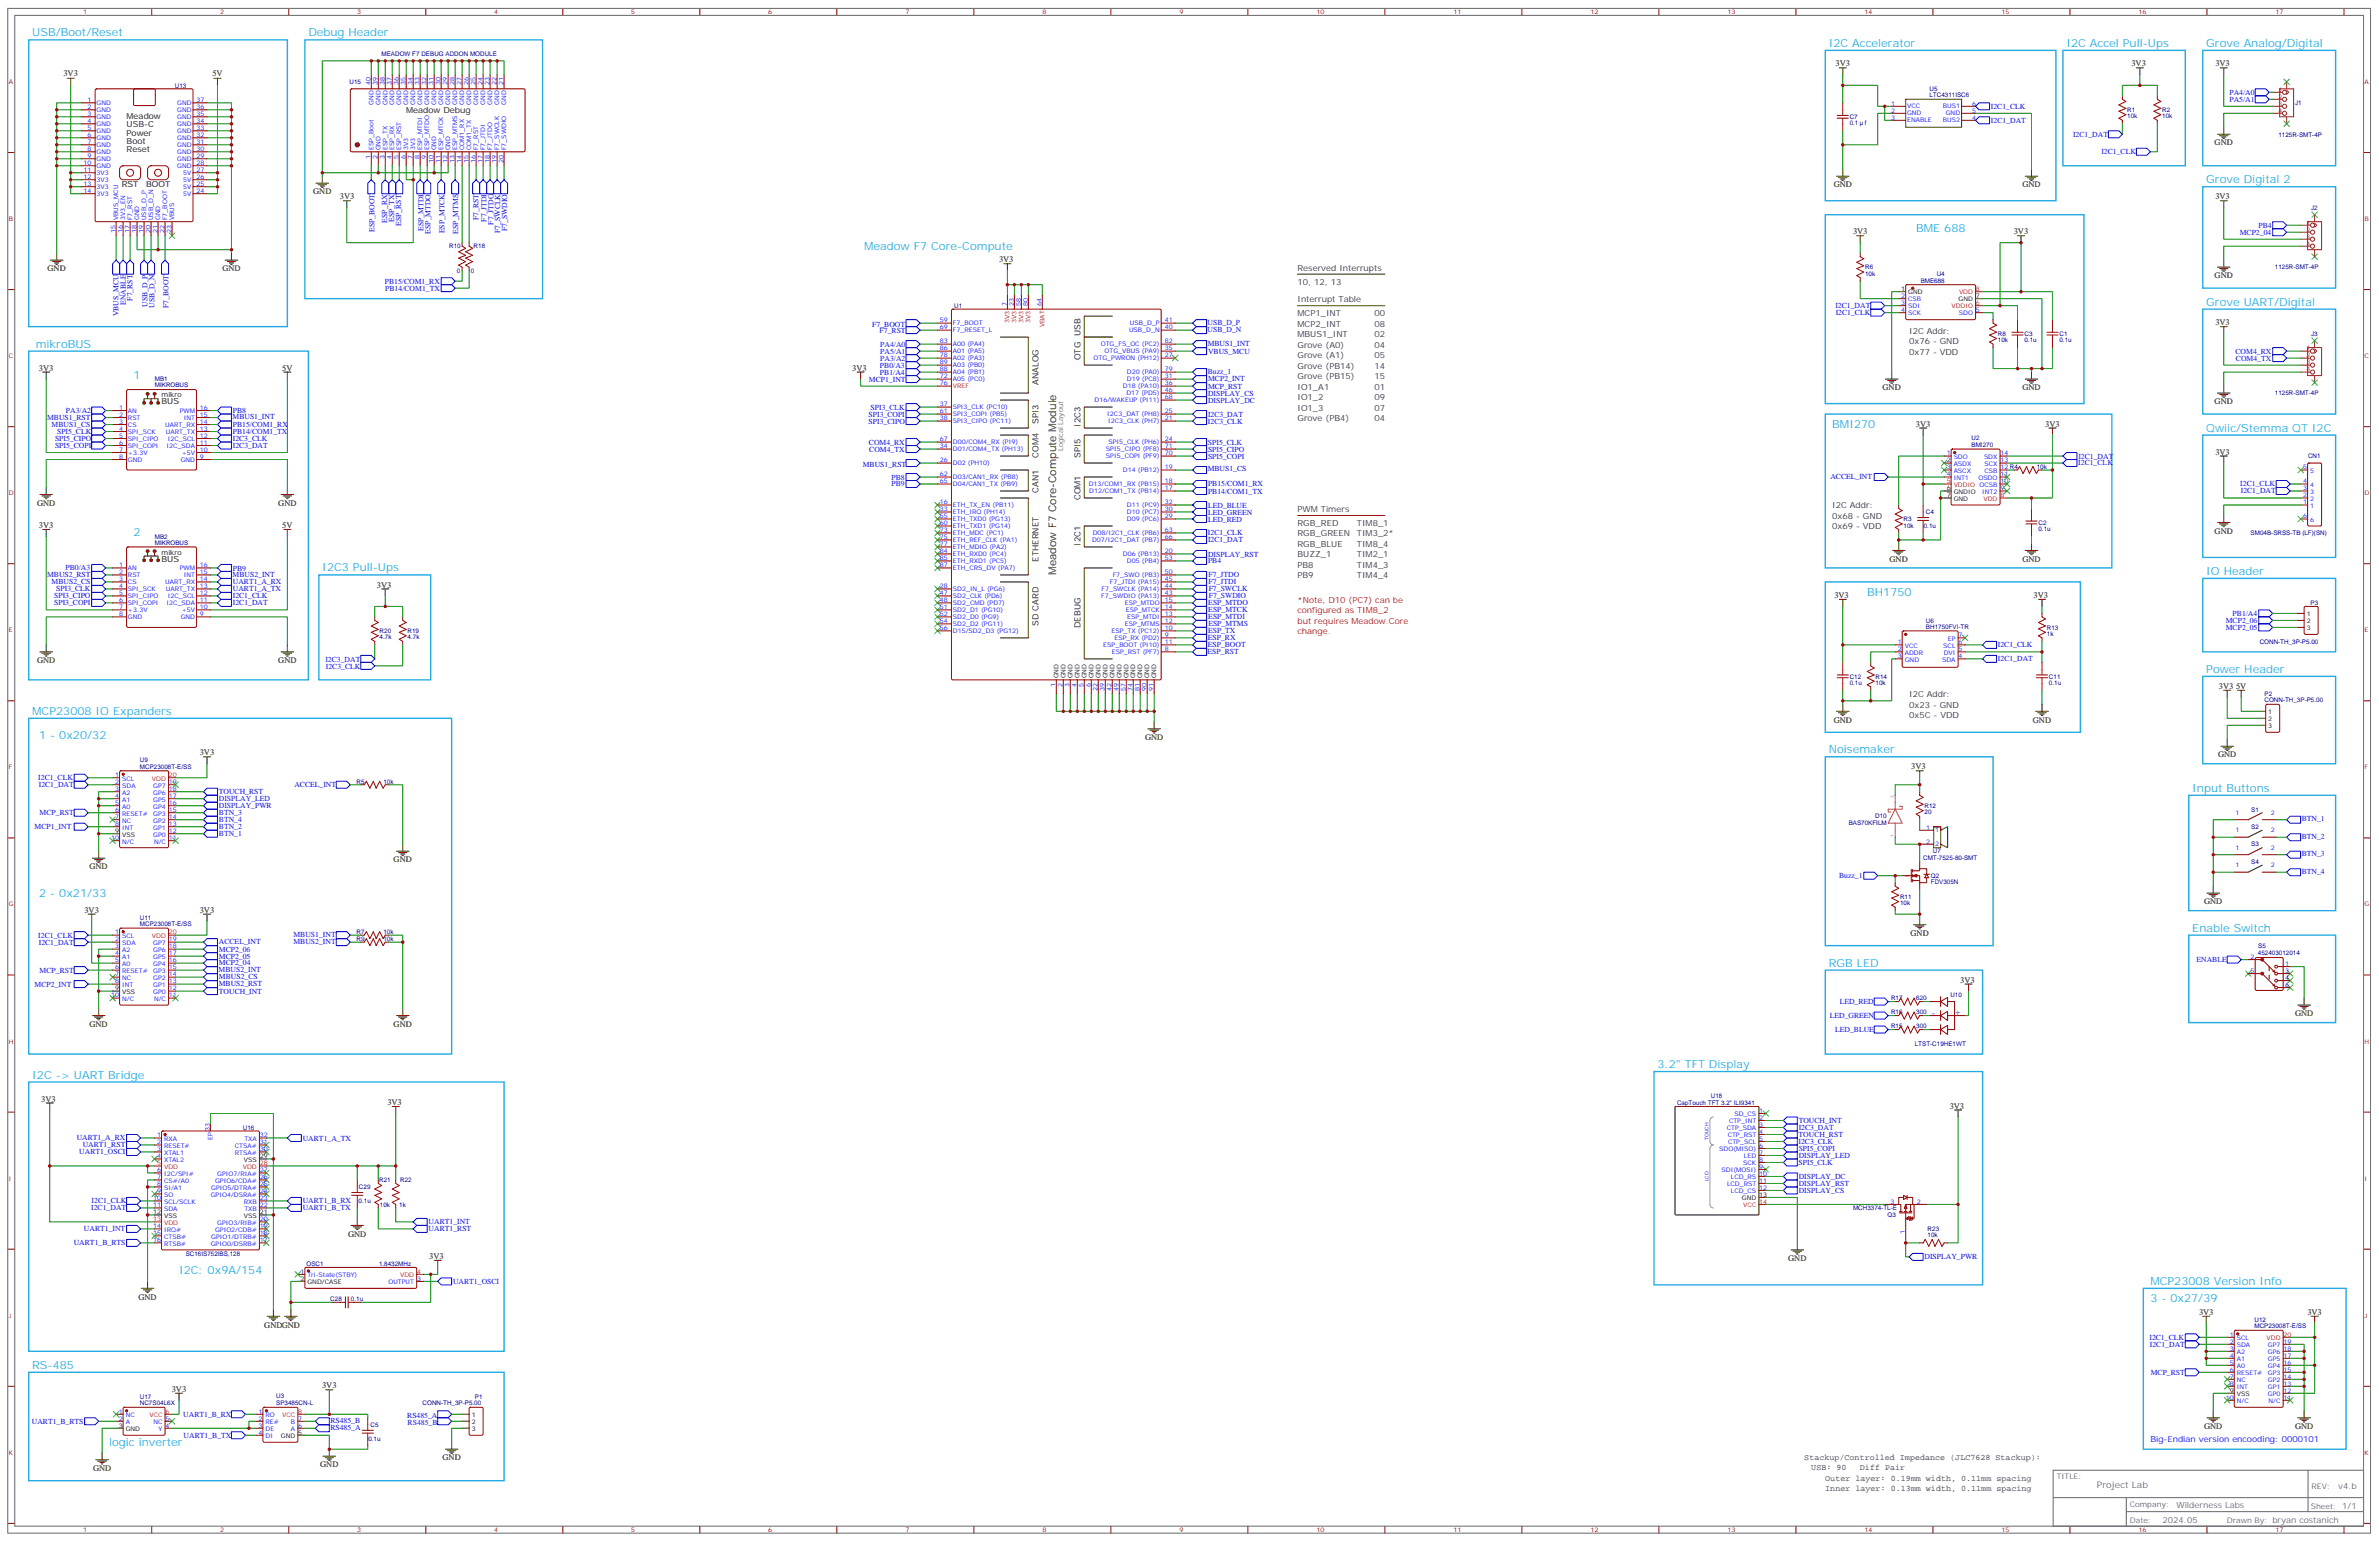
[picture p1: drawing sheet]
<svg xmlns="http://www.w3.org/2000/svg" width="1201mm" height="777mm" viewBox="0 0 1201 777" stroke-linecap="round" stroke-linejoin="round" font-family="sans-serif">
<defs><g id="words">
<g font-size="5.6" fill="#23abe3">
<text x="16" y="18">USB/Boot/Reset</text>
<text x="156" y="18">Debug Header</text>
<text x="923" y="24">I2C Accelerator</text>
<text x="1043" y="24">I2C Accel Pull-Ups</text>
<text x="1113" y="24">Grove Analog/Digital</text>
<text x="1113" y="92">Grove Digital 2</text>
<text x="967" y="117">BME 688</text>
<text x="436" y="126">Meadow F7 Core-Compute</text>
<text x="1113" y="154">Grove UART/Digital</text>
<text x="18" y="175">mikroBUS</text>
<text x="67" y="191">1</text>
<text x="925" y="216">BMI270</text>
<text x="1113" y="218">Qwiic/Stemma QT I2C</text>
<text x="67" y="271">2</text>
<text x="163" y="288">I2C3 Pull-Ups</text>
<text x="1113" y="290">IO Header</text>
<text x="942" y="301">BH1750</text>
<text x="1113" y="339">Power Header</text>
<text x="16" y="361">MCP23008 IO Expanders</text>
<text x="20" y="373">1 - 0x20/32</text>
<text x="923" y="380">Noisemaker</text>
<text x="1106" y="399">Input Buttons</text>
<text x="20" y="452">2 - 0x21/33</text>
<text x="1106" y="470">Enable Switch</text>
<text x="923" y="488">RGB LED</text>
<text x="836" y="539">3.2&quot; TFT Display</text>
<text x="16" y="544">I2C -&gt; UART Bridge</text>
<text x="90" y="643">I2C: 0x9A/154</text>
<text x="1085" y="648">MCP23008 Version Info</text>
<text x="1085" y="657">3 - 0x27/39</text>
<text x="16" y="690">RS-485</text>
<text x="55" y="729">logic inverter</text>
</g>
<text font-size="5.3" x="533" y="290" transform="rotate(-90 533 290)">Meadow F7 Core-Compute Module</text>
<text font-size="4.6" fill="#666" x="1058" y="751">Project Lab</text>
<g font-size="4.2">
<text x="926" y="33">3V3</text>
<text x="1076" y="34">3V3</text>
<text x="1118" y="34">3V3</text>
<text x="32" y="38">3V3</text>
<text x="107" y="38">5V</text>
<text x="64" y="60">Meadow</text>
<text x="205" y="57">Meadow Debug</text>
<text x="64" y="64">USB-C</text>
<text x="64" y="68">Power</text>
<text x="64" y="73">Boot</text>
<text x="64" y="77">Reset</text>
<text x="1118" y="73">GND</text>
<text x="61" y="94">RST</text>
<text x="74" y="94">BOOT</text>
<text x="925" y="95">GND</text>
<text x="1021" y="95">GND</text>
<text x="158" y="98">GND</text>
<text x="171" y="101">3V3</text>
<text x="1118" y="101">3V3</text>
<text x="935" y="118">3V3</text>
<text x="1016" y="118">3V3</text>
<text x="24" y="137">GND</text>
<text x="112" y="137">GND</text>
<text x="504" y="132">3V3</text>
<text x="1118" y="140">GND</text>
<text x="1118" y="164">3V3</text>
<text x="545" y="169" transform="rotate(-90 545 169)">USB</text>
<text x="545" y="182" transform="rotate(-90 545 182)">OTG</text>
<text x="20" y="187">3V3</text>
<text x="142" y="187">5V</text>
<text x="430" y="187">3V3</text>
<text x="524" y="194" transform="rotate(-90 524 194)">ANALOG</text>
<text x="950" y="197">GND</text>
<text x="1021" y="197">GND</text>
<text x="82" y="204">BUS</text>
<text x="1118" y="204">GND</text>
<text x="524" y="214" transform="rotate(-90 524 214)">SPI3</text>
<text x="545" y="215" transform="rotate(-90 545 215)">I2C3</text>
<text x="967" y="215">3V3</text>
<text x="1032" y="215">3V3</text>
<text x="524" y="231" transform="rotate(-90 524 231)">COM4</text>
<text x="545" y="231" transform="rotate(-90 545 231)">SPI5</text>
<text x="1118" y="229">3V3</text>
<text x="524" y="249" transform="rotate(-90 524 249)">CAN1</text>
<text x="19" y="255">GND</text>
<text x="140" y="255">GND</text>
<text x="545" y="252" transform="rotate(-90 545 252)">COM1</text>
<text x="20" y="266">3V3</text>
<text x="142" y="266">5V</text>
<text x="1118" y="269">GND</text>
<text x="545" y="275" transform="rotate(-90 545 275)">I2C1</text>
<text x="82" y="283">BUS</text>
<text x="524" y="283" transform="rotate(-90 524 283)">ETHERNET</text>
<text x="954" y="283">GND</text>
<text x="1021" y="283">GND</text>
<text x="190" y="296">3V3</text>
<text x="926" y="302">3V3</text>
<text x="1026" y="302">3V3</text>
<text x="524" y="316" transform="rotate(-90 524 316)">SD CARD</text>
<text x="545" y="317" transform="rotate(-90 545 317)">DEBUG</text>
<text x="19" y="334">GND</text>
<text x="140" y="334">GND</text>
<text x="1120" y="347">3V3</text>
<text x="1128" y="348">5V</text>
<text x="925" y="364">GND</text>
<text x="1026" y="364">GND</text>
<text x="578" y="373">GND</text>
<text x="101" y="381">3V3</text>
<text x="1119" y="382">GND</text>
<text x="965" y="388">3V3</text>
<text x="199" y="435">GND</text>
<text x="45" y="439">GND</text>
<text x="43" y="460">3V3</text>
<text x="101" y="460">3V3</text>
<text x="1112" y="456">GND</text>
<text x="964" y="472">GND</text>
<text x="989" y="496">3V3</text>
<text x="1158" y="513">GND</text>
<text x="45" y="518">GND</text>
<text x="199" y="518">GND</text>
<text x="21" y="556">3V3</text>
<text x="195" y="557">3V3</text>
<text x="984" y="559">3V3</text>
<text x="176" y="624">GND</text>
<text x="217" y="635">3V3</text>
<text x="902" y="636">GND</text>
<text x="70" y="656">GND</text>
<text x="1110" y="663">3V3</text>
<text x="1164" y="663">3V3</text>
<text x="133" y="670">GNDGND</text>
<text x="163" y="700">3V3</text>
<text x="87" y="702">3V3</text>
<text x="1112" y="721">GND</text>
<text x="1158" y="721">GND</text>
<text x="223" y="737">GND</text>
<text x="47" y="742">GND</text>
<text x="162" y="740">GND</text>
</g>
<g font-size="4.2" fill="#333">
<text x="655" y="137">Reserved Interrupts</text>
<text x="655" y="144">10, 12, 13</text>
<text x="655" y="152">Interrupt Table</text>
<text x="655" y="159">MCP1_INT</text>
<text x="694" y="159">00</text>
<text x="655" y="165">MCP2_INT</text>
<text x="694" y="165">08</text>
<text x="655" y="170">MBUS1_INT</text>
<text x="694" y="170">02</text>
<text x="963" y="168">I2C Addr:</text>
<text x="963" y="174">0x76 - GND</text>
<text x="655" y="175">Grove (A0)</text>
<text x="694" y="175">04</text>
<text x="963" y="179">0x77 - VDD</text>
<text x="655" y="186">Grove (PB14)</text>
<text x="655" y="181">Grove (A1)</text>
<text x="694" y="186">14</text>
<text x="694" y="181">05</text>
<text x="655" y="191">Grove (PB15)</text>
<text x="694" y="191">15</text>
<text x="655" y="196">IO1_A1</text>
<text x="694" y="196">01</text>
<text x="655" y="202">IO1_2</text>
<text x="694" y="202">09</text>
<text x="655" y="207">IO1_3</text>
<text x="694" y="207">07</text>
<text x="655" y="212">Grove (PB4)</text>
<text x="694" y="212">04</text>
<text x="925" y="256">I2C Addr:</text>
<text x="655" y="258">PWM Timers</text>
<text x="925" y="262">0x68 - GND</text>
<text x="655" y="265">RGB_RED</text>
<text x="685" y="265">TIM8_1</text>
<text x="925" y="267">0x69 - VDD</text>
<text x="655" y="276">RGB_BLUE</text>
<text x="655" y="271">RGB_GREEN</text>
<text x="685" y="276">TIM8_4</text>
<text x="685" y="271">TIM3_2*</text>
<text x="655" y="281">BUZZ_1</text>
<text x="685" y="281">TIM2_1</text>
<text x="655" y="286">PB8</text>
<text x="685" y="286">TIM4_3</text>
<text x="655" y="292">PB9</text>
<text x="685" y="292">TIM4_4</text>
<text x="963" y="352">I2C Addr:</text>
<text x="963" y="357">0x23 - GND</text>
<text x="963" y="362">0x5C - VDD</text>
<text x="911" y="736">Stackup/Controlled Impedance (JLC7628 Stackup):</text>
<text x="914" y="742">USB: 90</text>
<text x="939" y="742">Diff Pair</text>
<text x="921" y="747">Outer layer: 0.19mm width, 0.11mm spacing</text>
<text x="921" y="752">Inner layer: 0.13mm width, 0.11mm spacing</text>
</g>
<g font-size="4.2" fill="#f00">
<text x="655" y="304">*Note, D10 (PC7) can be</text>
<text x="655" y="309">configured as TIM8_2</text>
<text x="655" y="315">but requires Meadow.Core</text>
<text x="655" y="320">change.</text>
</g>
<g font-size="4.2" fill="#00f">
<text x="975" y="513">-</text>
<text x="986" y="512">+</text>
<text x="1085" y="727">Big-Endian version encooding: 0000101</text>
</g>
<g font-size="4.2" fill="#666">
<text x="1180" y="751">v4.b</text>
<text x="1098" y="760">Wilderness Labs</text>
<text x="1091" y="768">2024.05</text>
</g>
<g font-size="3.9" fill="#00f">
<text x="1125" y="48">PA4/A0</text>
<text x="1125" y="51">PA5/A1</text>
<text x="1005" y="55">I2C1_CLK</text>
<text x="1005" y="62">I2C1_DAT</text>
<text x="1046" y="69">I2C1_DAT</text>
<text x="1060" y="78">I2C1_CLK</text>
<text x="195" y="112" transform="rotate(-90 195 112)">ESP_RX</text>
<text x="199" y="112" transform="rotate(-90 199 112)">ESP_TX</text>
<text x="202" y="114" transform="rotate(-90 202 114)">ESP_RST</text>
<text x="242" y="111" transform="rotate(-90 242 111)">F7_RST</text>
<text x="246" y="112" transform="rotate(-90 246 112)">F7_JTDI</text>
<text x="249" y="113" transform="rotate(-90 249 113)">F7_JTDO</text>
<text x="189" y="117" transform="rotate(-90 189 117)">ESP_BOOT</text>
<text x="214" y="116" transform="rotate(-90 214 116)">ESP_MTDI</text>
<text x="217" y="118" transform="rotate(-90 217 118)">ESP_MTDO</text>
<text x="224" y="118" transform="rotate(-90 224 118)">ESP_MTCK</text>
<text x="231" y="118" transform="rotate(-90 231 118)">ESP_MTMS</text>
<text x="252" y="117" transform="rotate(-90 252 117)">F7_SWCLK</text>
<text x="256" y="117" transform="rotate(-90 256 117)">F7_SWDIO</text>
<text x="1130" y="118">MCP2_04</text>
<text x="1140" y="115">PB4</text>
<text x="194" y="143">PB15/COM1_RX</text>
<text x="194" y="147">PB14/COM1_TX</text>
<text x="63" y="154" transform="rotate(-90 63 154)">ENABLE</text>
<text x="67" y="152" transform="rotate(-90 67 152)">F7_RST</text>
<text x="74" y="155" transform="rotate(-90 74 155)">USB_D_P</text>
<text x="78" y="155" transform="rotate(-90 78 155)">USB_D_N</text>
<text x="85" y="155" transform="rotate(-90 85 155)">F7_BOOT</text>
<text x="926" y="155">I2C1_DAT</text>
<text x="60" y="159" transform="rotate(-90 60 159)">VBUS_MCU</text>
<text x="926" y="159">I2C1_CLK</text>
<text x="440" y="165">F7_BOOT</text>
<text x="444" y="168">F7_RST</text>
<text x="609" y="164">USB_D_P</text>
<text x="609" y="167">USB_D_N</text>
<text x="444" y="175">PA4/A0</text>
<text x="444" y="178">PA5/A1</text>
<text x="609" y="174">MBUS1_INT</text>
<text x="610" y="178">VBUS_MCU</text>
<text x="1128" y="178">COM4_RX</text>
<text x="444" y="185">PB0/A3</text>
<text x="444" y="182">PA3/A2</text>
<text x="1128" y="182">COM4_TX</text>
<text x="444" y="189">PB1/A4</text>
<text x="610" y="189">Buzz_1</text>
<text x="438" y="193">MCP1_INT</text>
<text x="610" y="196">MCP_RST</text>
<text x="610" y="192">MCP2_INT</text>
<text x="610" y="200">DISPLAY_CS</text>
<text x="610" y="203">DISPLAY_DC</text>
<text x="33" y="208">PA3/A2</text>
<text x="118" y="208">PB8</text>
<text x="439" y="207">SPI3_CLK</text>
<text x="24" y="212">MBUS1_RST</text>
<text x="26" y="215">MBUS1_CS</text>
<text x="117" y="211">MBUS1_INT</text>
<text x="118" y="215">PB15/COM1_RX</text>
<text x="438" y="210">SPI3_COPI</text>
<text x="438" y="214">SPI3_CIPO</text>
<text x="610" y="214">I2C3_CLK</text>
<text x="610" y="210">I2C3_DAT</text>
<text x="29" y="219">SPI5_CLK</text>
<text x="118" y="219">PB14/COM1_TX</text>
<text x="28" y="226">SPI5_COPI</text>
<text x="28" y="222">SPI5_CIPO</text>
<text x="117" y="222">I2C3_CLK</text>
<text x="118" y="226">I2C3_DAT</text>
<text x="438" y="224">COM4_RX</text>
<text x="439" y="228">COM4_TX</text>
<text x="610" y="224">SPI5_CLK</text>
<text x="610" y="228">SPI5_CIPO</text>
<text x="610" y="231">SPI5_COPI</text>
<text x="1049" y="231">I2C1_DAT</text>
<text x="435" y="235">MBUS1_RST</text>
<text x="609" y="238">MBUS1_CS</text>
<text x="1049" y="235">I2C1_CLK</text>
<text x="450" y="242">PB8</text>
<text x="450" y="245">PB9</text>
<text x="610" y="245">PB15/COM1_RX</text>
<text x="924" y="241">ACCEL_INT</text>
<text x="1131" y="245">I2C1_CLK</text>
<text x="610" y="249">PB14/COM1_TX</text>
<text x="1131" y="249">I2C1_DAT</text>
<text x="610" y="256">LED_BLUE</text>
<text x="610" y="260">LED_GREEN</text>
<text x="610" y="263">LED_RED</text>
<text x="610" y="270">I2C1_CLK</text>
<text x="610" y="274">I2C1_DAT</text>
<text x="610" y="281">DISPLAY_RST</text>
<text x="33" y="288">PB0/A3</text>
<text x="118" y="288">PB9</text>
<text x="610" y="284">PB4</text>
<text x="24" y="291">MBUS2_RST</text>
<text x="117" y="291">MBUS2_INT</text>
<text x="610" y="291">F7_JTDO</text>
<text x="26" y="294">MBUS2_CS</text>
<text x="28" y="298">SPI3_CLK</text>
<text x="118" y="295">UART1_A_RX</text>
<text x="118" y="298">UART1_A_TX</text>
<text x="610" y="294">F7_JTDI</text>
<text x="610" y="298">F7_SWCLK</text>
<text x="27" y="302">SPI3_CIPO</text>
<text x="27" y="305">SPI3_COPI</text>
<text x="117" y="302">I2C1_CLK</text>
<text x="118" y="305">I2C1_DAT</text>
<text x="610" y="305">ESP_MTDO</text>
<text x="610" y="301">F7_SWDIO</text>
<text x="610" y="309">ESP_MTCK</text>
<text x="1127" y="311">PB1/A4</text>
<text x="610" y="312">ESP_MTDI</text>
<text x="610" y="316">ESP_MTMS</text>
<text x="1123" y="314">MCP2_06</text>
<text x="1123" y="318">MCP2_05</text>
<text x="610" y="323">ESP_RX</text>
<text x="610" y="319">ESP_TX</text>
<text x="610" y="327">ESP_BOOT</text>
<text x="1008" y="327">I2C1_CLK</text>
<text x="164" y="334">I2C3_DAT</text>
<text x="609" y="330">ESP_RST</text>
<text x="1008" y="334">I2C1_DAT</text>
<text x="164" y="337">I2C3_CLK</text>
<text x="19" y="394">I2C1_CLK</text>
<text x="20" y="397">I2C1_DAT</text>
<text x="110" y="401">TOUCH_RST</text>
<text x="149" y="397">ACCEL_INT</text>
<text x="110" y="408">DISPLAY_PWR</text>
<text x="110" y="404">DISPLAY_LED</text>
<text x="20" y="411">MCP_RST</text>
<text x="110" y="411">BTN_3</text>
<text x="17" y="418">MCP1_INT</text>
<text x="110" y="418">BTN_2</text>
<text x="110" y="414">BTN_4</text>
<text x="1162" y="414">BTN_1</text>
<text x="110" y="422">BTN_1</text>
<text x="1162" y="423">BTN_2</text>
<text x="1162" y="432">BTN_3</text>
<text x="928" y="443">Buzz_1</text>
<text x="1162" y="441">BTN_4</text>
<text x="19" y="473">I2C1_CLK</text>
<text x="148" y="473">MBUS1_INT</text>
<text x="20" y="476">I2C1_DAT</text>
<text x="110" y="476">ACCEL_INT</text>
<text x="110" y="480">MCP2_06</text>
<text x="148" y="476">MBUS2_INT</text>
<text x="110" y="484">MCP2_05</text>
<text x="1108" y="485">ENABLE</text>
<text x="20" y="491">MCP_RST</text>
<text x="110" y="490">MBUS2_INT</text>
<text x="110" y="487">MCP2_04</text>
<text x="17" y="498">MCP2_INT</text>
<text x="110" y="497">MBUS2_RST</text>
<text x="110" y="494">MBUS2_CS</text>
<text x="110" y="501">TOUCH_INT</text>
<text x="928" y="506">LED_RED</text>
<text x="923" y="513">LED_GREEN</text>
<text x="926" y="521">LED_BLUE</text>
<text x="908" y="566">TOUCH_INT</text>
<text x="908" y="570">I2C3_DAT</text>
<text x="39" y="575">UART1_A_RX</text>
<text x="153" y="575">UART1_A_TX</text>
<text x="908" y="574">TOUCH_RST</text>
<text x="42" y="579">UART1_RST</text>
<text x="908" y="577">I2C3_CLK</text>
<text x="908" y="581">SPI5_COPI</text>
<text x="40" y="582">UART1_OSCI</text>
<text x="908" y="588">SPI5_CLK</text>
<text x="908" y="584">DISPLAY_LED</text>
<text x="908" y="595">DISPLAY_DC</text>
<text x="908" y="598">DISPLAY_RST</text>
<text x="908" y="602">DISPLAY_CS</text>
<text x="46" y="611">I2C1_DAT</text>
<text x="46" y="607">I2C1_CLK</text>
<text x="153" y="611">UART1_B_TX</text>
<text x="153" y="607">UART1_B_RX</text>
<text x="216" y="618">UART1_INT</text>
<text x="42" y="621">UART1_INT</text>
<text x="216" y="621">UART1_RST</text>
<text x="37" y="628">UART1_B_RTS</text>
<text x="971" y="635">DISPLAY_PWR</text>
<text x="229" y="648">UART1_OSCI</text>
<text x="1085" y="676">I2C1_CLK</text>
<text x="1085" y="679">I2C1_DAT</text>
<text x="1085" y="693">MCP_RST</text>
<text x="16" y="718">UART1_B_RTS</text>
<text x="92" y="715">UART1_B_RX</text>
<text x="167" y="718">RS485_B</text>
<text x="206" y="715">RS485_A</text>
<text x="206" y="719">RS485_B</text>
<text x="93" y="725">UART1_B_TX</text>
<text x="167" y="721">RS485_A</text>
</g>
<g font-size="3.9" fill="#666">
<text x="1038" y="746">TITLE:</text>
<text x="1167" y="751">REV:</text>
<text x="1075" y="760">Company:</text>
<text x="1166" y="761">Sheet: 1/1</text>
<text x="1075" y="768">Date:</text>
<text x="1124" y="768">Drawn By: bryan costanich</text>
</g>
<g font-size="3.5">
<text x="82" y="200">mikro</text>
<text x="82" y="280">mikro</text>
</g>
<text font-size="3.5" fill="#666" x="536" y="228" transform="rotate(-90 536 228)">Logical Layout</text>
<g font-size="3.2" fill="#800">
<text x="42" y="7">1</text>
<text x="111" y="7">2</text>
<text x="180" y="7">3</text>
<text x="249" y="7">4</text>
<text x="319" y="7">5</text>
<text x="388" y="7">6</text>
<text x="457" y="7">7</text>
<text x="526" y="7">8</text>
<text x="595" y="7">9</text>
<text x="664" y="7">10</text>
<text x="733" y="7">11</text>
<text x="803" y="7">12</text>
<text x="872" y="7">13</text>
<text x="941" y="7">14</text>
<text x="1010" y="7">15</text>
<text x="1079" y="7">16</text>
<text x="1148" y="7">17</text>
<text x="4" y="42">A</text>
<text x="1193" y="42">A</text>
<text x="4" y="111">B</text>
<text x="1193" y="111">B</text>
<text x="4" y="181">C</text>
<text x="1193" y="181">C</text>
<text x="4" y="250">D</text>
<text x="1193" y="250">D</text>
<text x="4" y="319">E</text>
<text x="1193" y="319">E</text>
<text x="4" y="388">F</text>
<text x="1193" y="388">F</text>
<text x="4" y="457">G</text>
<text x="1193" y="457">G</text>
<text x="4" y="526">H</text>
<text x="1193" y="526">H</text>
<text x="4" y="595">I</text>
<text x="1193" y="595">I</text>
<text x="4" y="665">J</text>
<text x="1193" y="665">J</text>
<text x="4" y="734">K</text>
<text x="1193" y="734">K</text>
<text x="42" y="773">1</text>
<text x="111" y="773">2</text>
<text x="180" y="773">3</text>
<text x="249" y="773">4</text>
<text x="319" y="773">5</text>
<text x="388" y="773">6</text>
<text x="457" y="773">7</text>
<text x="526" y="773">8</text>
<text x="595" y="773">9</text>
<text x="664" y="773">10</text>
<text x="733" y="773">11</text>
<text x="803" y="773">12</text>
<text x="872" y="773">13</text>
<text x="941" y="773">14</text>
<text x="1010" y="773">15</text>
<text x="1079" y="773">16</text>
<text x="1148" y="773">17</text>
</g>
<g font-size="3.2" fill="#000080">
<text x="193" y="28">MEADOW F7 DEBUG ADDON MODULE</text>
<text x="88" y="44">U13</text>
<text x="176" y="42">U15</text>
<text x="974" y="46">U5</text>
<text x="974" y="49">LTC4311ISC6</text>
<text x="1158" y="53">J1</text>
<text x="1074" y="60">10k</text>
<text x="1074" y="56">R1</text>
<text x="1091" y="60">10k</text>
<text x="1091" y="56">R2</text>
<text x="933" y="63">0.1</text>
<text x="933" y="60">C7</text>
<text x="941" y="63">f</text>
<text x="1150" y="69">1125R-SMT-4P</text>
<text x="1166" y="106">J2</text>
<text x="227" y="125">R10</text>
<text x="239" y="125">R18</text>
<text x="231" y="138">0</text>
<text x="238" y="138">0</text>
<text x="941" y="136">R6</text>
<text x="1148" y="136">1125R-SMT-4P</text>
<text x="941" y="139">10k</text>
<text x="969" y="143">BME688</text>
<text x="977" y="139">U4</text>
<text x="482" y="155">U1</text>
<text x="1008" y="173">10k</text>
<text x="1008" y="169">R8</text>
<text x="1022" y="173">0.1u</text>
<text x="1022" y="169">C3</text>
<text x="1039" y="173">0.1u</text>
<text x="1039" y="169">C1</text>
<text x="1166" y="169">J3</text>
<text x="78" y="195">MIKROBUS</text>
<text x="78" y="192">MB1</text>
<text x="1148" y="199">1125R-SMT-4P</text>
<text x="995" y="225">BMI270</text>
<text x="995" y="222">U2</text>
<text x="1165" y="231">CN1</text>
<text x="1028" y="236">10k</text>
<text x="961" y="263">R3</text>
<text x="972" y="259">C4</text>
<text x="961" y="266">10k</text>
<text x="971" y="266">0.1u</text>
<text x="1029" y="268">0.1u</text>
<text x="1029" y="265">C2</text>
<text x="1136" y="270">SM04B-SRSS-TB (LF)(SN)</text>
<text x="78" y="275">MIKROBUS</text>
<text x="78" y="272">MB2</text>
<text x="1166" y="305">P3</text>
<text x="972" y="317">BH1750FVI-TR</text>
<text x="972" y="314">U6</text>
<text x="1033" y="318">R13</text>
<text x="192" y="323">4.7k</text>
<text x="192" y="319">R20</text>
<text x="206" y="323">4.7k</text>
<text x="206" y="319">R19</text>
<text x="1033" y="321">1k</text>
<text x="1140" y="325">CONN-TH_3P-P5.00</text>
<text x="933" y="345">0.1u</text>
<text x="933" y="342">C12</text>
<text x="947" y="345">10k</text>
<text x="947" y="342">R14</text>
<text x="1034" y="345">0.1u</text>
<text x="1034" y="342">C11</text>
<text x="1143" y="351">P2</text>
<text x="1143" y="354">CONN-TH_3P-P5.00</text>
<text x="71" y="388">MCP23008T-E/SS</text>
<text x="71" y="385">U9</text>
<text x="180" y="395">R5</text>
<text x="194" y="395">10k</text>
<text x="971" y="408">R12</text>
<text x="946" y="413">D10</text>
<text x="971" y="411">20</text>
<text x="1136" y="409">S1</text>
<text x="933" y="416">BAS70KFILM</text>
<text x="1136" y="418">S2</text>
<text x="975" y="430">U7</text>
<text x="1136" y="427">S3</text>
<text x="971" y="434">CMT-7525-80-SMT</text>
<text x="1136" y="436">S4</text>
<text x="974" y="443">Q2</text>
<text x="974" y="446">FDV305N</text>
<text x="959" y="453">R11</text>
<text x="959" y="457">10k</text>
<text x="71" y="467">MCP23008T-E/SS</text>
<text x="71" y="464">U11</text>
<text x="180" y="471">R7</text>
<text x="194" y="471">10k</text>
<text x="180" y="475">R9</text>
<text x="194" y="475">10k</text>
<text x="1140" y="478">S5</text>
<text x="1139" y="482">452403012014</text>
<text x="984" y="503">U10</text>
<text x="954" y="505">R17</text>
<text x="967" y="505">620</text>
<text x="954" y="512">R16</text>
<text x="967" y="512">300</text>
<text x="954" y="519">R15</text>
<text x="967" y="519">300</text>
<text x="966" y="527">LTST-C19HE1WT</text>
<text x="846" y="558">CapTouch TFT 3.2&quot; ILI9341</text>
<text x="863" y="554">U18</text>
<text x="123" y="570">U16</text>
<text x="181" y="600">C29</text>
<text x="191" y="596">R21</text>
<text x="202" y="596">R22</text>
<text x="181" y="607">0.1u</text>
<text x="192" y="609">10k</text>
<text x="201" y="609">1k</text>
<text x="935" y="610">MCH3374-TL-E</text>
<text x="953" y="614">Q3</text>
<text x="973" y="621">R23</text>
<text x="973" y="624">10k</text>
<text x="94" y="633">SC16IS752IBS,128</text>
<text x="155" y="639">OSC1</text>
<text x="191" y="639">1.8432MHz</text>
<text x="167" y="656">C28</text>
<text x="177" y="656">0.1u</text>
<text x="1138" y="670">MCP23008T-E/SS</text>
<text x="1138" y="667">U12</text>
<text x="71" y="705">U17</text>
<text x="139" y="705">U3</text>
<text x="240" y="706">P1</text>
<text x="71" y="709">NC7S04L6X</text>
<text x="139" y="709">SP3485CN-L</text>
<text x="213" y="709">CONN-TH_3P-P5.00</text>
<text x="187" y="720">C5</text>
<text x="186" y="727">0.1u</text>
</g>
<g font-size="3.2" fill="#00f">
<text x="187" y="43" transform="rotate(-90 187 43)">40</text>
<text x="191" y="43" transform="rotate(-90 191 43)">39</text>
<text x="194" y="43" transform="rotate(-90 194 43)">38</text>
<text x="198" y="43" transform="rotate(-90 198 43)">37</text>
<text x="201" y="43" transform="rotate(-90 201 43)">36</text>
<text x="205" y="43" transform="rotate(-90 205 43)">35</text>
<text x="208" y="43" transform="rotate(-90 208 43)">34</text>
<text x="212" y="43" transform="rotate(-90 212 43)">33</text>
<text x="215" y="43" transform="rotate(-90 215 43)">32</text>
<text x="219" y="43" transform="rotate(-90 219 43)">31</text>
<text x="222" y="43" transform="rotate(-90 222 43)">30</text>
<text x="226" y="43" transform="rotate(-90 226 43)">29</text>
<text x="229" y="43" transform="rotate(-90 229 43)">28</text>
<text x="233" y="43" transform="rotate(-90 233 43)">27</text>
<text x="236" y="43" transform="rotate(-90 236 43)">26</text>
<text x="240" y="43" transform="rotate(-90 240 43)">25</text>
<text x="243" y="43" transform="rotate(-90 243 43)">24</text>
<text x="247" y="43" transform="rotate(-90 247 43)">23</text>
<text x="251" y="43" transform="rotate(-90 251 43)">22</text>
<text x="254" y="43" transform="rotate(-90 254 43)">21</text>
<text x="44" y="52">1</text>
<text x="49" y="53">GND</text>
<text x="89" y="53">GND</text>
<text x="99" y="52">37</text>
<text x="188" y="53" transform="rotate(-90 188 53)">GND</text>
<text x="192" y="53" transform="rotate(-90 192 53)">GND</text>
<text x="195" y="53" transform="rotate(-90 195 53)">GND</text>
<text x="199" y="53" transform="rotate(-90 199 53)">GND</text>
<text x="203" y="53" transform="rotate(-90 203 53)">GND</text>
<text x="206" y="53" transform="rotate(-90 206 53)">GND</text>
<text x="210" y="53" transform="rotate(-90 210 53)">GND</text>
<text x="213" y="53" transform="rotate(-90 213 53)">GND</text>
<text x="217" y="53" transform="rotate(-90 217 53)">GND</text>
<text x="220" y="53" transform="rotate(-90 220 53)">GND</text>
<text x="224" y="53" transform="rotate(-90 224 53)">GND</text>
<text x="227" y="53" transform="rotate(-90 227 53)">GND</text>
<text x="231" y="53" transform="rotate(-90 231 53)">GND</text>
<text x="234" y="53" transform="rotate(-90 234 53)">GND</text>
<text x="238" y="53" transform="rotate(-90 238 53)">GND</text>
<text x="241" y="53" transform="rotate(-90 241 53)">GND</text>
<text x="245" y="53" transform="rotate(-90 245 53)">GND</text>
<text x="248" y="53" transform="rotate(-90 248 53)">GND</text>
<text x="252" y="53" transform="rotate(-90 252 53)">GND</text>
<text x="255" y="53" transform="rotate(-90 255 53)">GND</text>
<text x="954" y="53">1</text>
<text x="995" y="53">6</text>
<text x="44" y="55">2</text>
<text x="44" y="59">3</text>
<text x="49" y="56">GND</text>
<text x="49" y="60">GND</text>
<text x="89" y="60">GND</text>
<text x="89" y="56">GND</text>
<text x="99" y="59">35</text>
<text x="99" y="55">36</text>
<text x="954" y="57">2</text>
<text x="962" y="55">VCC</text>
<text x="962" y="58">GND</text>
<text x="981" y="55">BUS1</text>
<text x="982" y="58">GND</text>
<text x="995" y="57">5</text>
<text x="44" y="62">4</text>
<text x="44" y="66">5</text>
<text x="49" y="63">GND</text>
<text x="89" y="63">GND</text>
<text x="99" y="66">33</text>
<text x="99" y="62">34</text>
<text x="954" y="60">3</text>
<text x="962" y="62">ENABLE</text>
<text x="981" y="62">BUS2</text>
<text x="995" y="60">4</text>
<text x="44" y="69">6</text>
<text x="49" y="67">GND</text>
<text x="49" y="71">GND</text>
<text x="89" y="71">GND</text>
<text x="89" y="67">GND</text>
<text x="99" y="69">32</text>
<text x="44" y="73">7</text>
<text x="44" y="76">8</text>
<text x="49" y="74">GND</text>
<text x="49" y="78">GND</text>
<text x="89" y="78">GND</text>
<text x="89" y="74">GND</text>
<text x="99" y="76">30</text>
<text x="99" y="73">31</text>
<text x="188" y="76" transform="rotate(-90 188 76)">ESP_Boot</text>
<text x="192" y="76" transform="rotate(-90 192 76)">GND</text>
<text x="195" y="76" transform="rotate(-90 195 76)">ESP_TX</text>
<text x="199" y="76" transform="rotate(-90 199 76)">ESP_RX</text>
<text x="203" y="76" transform="rotate(-90 203 76)">ESP_RST</text>
<text x="206" y="76" transform="rotate(-90 206 76)">3V3</text>
<text x="210" y="76" transform="rotate(-90 210 76)">3V3</text>
<text x="213" y="76" transform="rotate(-90 213 76)">ESP_MTDI</text>
<text x="217" y="76" transform="rotate(-90 217 76)">ESP_MTDO</text>
<text x="220" y="76" transform="rotate(-90 220 76)">GND</text>
<text x="224" y="76" transform="rotate(-90 224 76)">ESP_MTCK</text>
<text x="227" y="76" transform="rotate(-90 227 76)">GND</text>
<text x="231" y="76" transform="rotate(-90 231 76)">ESP_MTMS</text>
<text x="234" y="76" transform="rotate(-90 234 76)">COM1_RX</text>
<text x="238" y="76" transform="rotate(-90 238 76)">COM1_TX</text>
<text x="241" y="76" transform="rotate(-90 241 76)">F7_RST</text>
<text x="245" y="76" transform="rotate(-90 245 76)">F7_JTDI</text>
<text x="248" y="76" transform="rotate(-90 248 76)">F7_JTDO</text>
<text x="252" y="76" transform="rotate(-90 252 76)">F7_SWCLK</text>
<text x="255" y="76" transform="rotate(-90 255 76)">F7_SWDIO</text>
<text x="42" y="83">10</text>
<text x="44" y="80">9</text>
<text x="49" y="81">GND</text>
<text x="89" y="81">GND</text>
<text x="99" y="83">28</text>
<text x="99" y="80">29</text>
<text x="187" y="80" transform="rotate(-90 187 80)">1</text>
<text x="191" y="80" transform="rotate(-90 191 80)">2</text>
<text x="194" y="80" transform="rotate(-90 194 80)">3</text>
<text x="198" y="80" transform="rotate(-90 198 80)">4</text>
<text x="201" y="80" transform="rotate(-90 201 80)">5</text>
<text x="205" y="80" transform="rotate(-90 205 80)">6</text>
<text x="208" y="80" transform="rotate(-90 208 80)">7</text>
<text x="212" y="80" transform="rotate(-90 212 80)">8</text>
<text x="215" y="80" transform="rotate(-90 215 80)">9</text>
<text x="219" y="82" transform="rotate(-90 219 82)">10</text>
<text x="222" y="82" transform="rotate(-90 222 82)">11</text>
<text x="226" y="82" transform="rotate(-90 226 82)">12</text>
<text x="229" y="82" transform="rotate(-90 229 82)">13</text>
<text x="233" y="82" transform="rotate(-90 233 82)">14</text>
<text x="236" y="82" transform="rotate(-90 236 82)">15</text>
<text x="240" y="82" transform="rotate(-90 240 82)">16</text>
<text x="243" y="82" transform="rotate(-90 243 82)">17</text>
<text x="247" y="82" transform="rotate(-90 247 82)">18</text>
<text x="251" y="82" transform="rotate(-90 251 82)">19</text>
<text x="254" y="82" transform="rotate(-90 254 82)">20</text>
<text x="42" y="87">11</text>
<text x="49" y="85">GND</text>
<text x="49" y="88">3V3</text>
<text x="89" y="85">GND</text>
<text x="93" y="88">5V</text>
<text x="99" y="87">27</text>
<text x="42" y="90">12</text>
<text x="42" y="94">13</text>
<text x="49" y="92">3V3</text>
<text x="49" y="95">3V3</text>
<text x="93" y="95">5V</text>
<text x="93" y="92">5V</text>
<text x="99" y="94">25</text>
<text x="99" y="90">26</text>
<text x="42" y="97">14</text>
<text x="49" y="99">3V3</text>
<text x="93" y="99">5V</text>
<text x="99" y="97">24</text>
<text x="60" y="111" transform="rotate(-90 60 111)">VBUS_MCU</text>
<text x="63" y="111" transform="rotate(-90 63 111)">3V3_EN</text>
<text x="67" y="111" transform="rotate(-90 67 111)">F7_RST</text>
<text x="70" y="111" transform="rotate(-90 70 111)">GND</text>
<text x="74" y="111" transform="rotate(-90 74 111)">USB_D_P</text>
<text x="77" y="111" transform="rotate(-90 77 111)">USB_D_N</text>
<text x="81" y="111" transform="rotate(-90 81 111)">GND</text>
<text x="84" y="111" transform="rotate(-90 84 111)">F7_BOOT</text>
<text x="88" y="111" transform="rotate(-90 88 111)">VBUS</text>
<text x="58" y="118" transform="rotate(-90 58 118)">15</text>
<text x="62" y="118" transform="rotate(-90 62 118)">16</text>
<text x="65" y="118" transform="rotate(-90 65 118)">17</text>
<text x="69" y="118" transform="rotate(-90 69 118)">18</text>
<text x="72" y="118" transform="rotate(-90 72 118)">19</text>
<text x="76" y="118" transform="rotate(-90 76 118)">20</text>
<text x="79" y="118" transform="rotate(-90 79 118)">21</text>
<text x="83" y="118" transform="rotate(-90 83 118)">22</text>
<text x="86" y="118" transform="rotate(-90 86 118)">23</text>
<text x="508" y="154" transform="rotate(-90 508 154)">7</text>
<text x="512" y="154" transform="rotate(-90 512 154)">23</text>
<text x="515" y="154" transform="rotate(-90 515 154)">58</text>
<text x="519" y="154" transform="rotate(-90 519 154)">80</text>
<text x="526" y="154" transform="rotate(-90 526 154)">64</text>
<text x="960" y="154">3</text>
<text x="960" y="150">2</text>
<text x="963" y="156">SDI</text>
<text x="963" y="152">CSB</text>
<text x="960" y="157">4</text>
<text x="963" y="159">SCK</text>
<text x="989" y="159">SDO</text>
<text x="997" y="157">5</text>
<text x="474" y="166">69</text>
<text x="474" y="163">59</text>
<text x="481" y="168">F7_RESET_L</text>
<text x="481" y="164">F7_BOOT</text>
<text x="570" y="168">USB_D_N</text>
<text x="570" y="164">USB_D_P</text>
<text x="588" y="163">41</text>
<text x="588" y="166">40</text>
<text x="474" y="173">83</text>
<text x="588" y="173">82</text>
<text x="474" y="177">86</text>
<text x="481" y="178">A01 (PA5)</text>
<text x="481" y="175">A00 (PA4)</text>
<text x="555" y="175">OTG_FS_OC (PC2)</text>
<text x="557" y="178">OTG_VBUS (PA9)</text>
<text x="588" y="177">35</text>
<text x="474" y="184">89</text>
<text x="474" y="180">78</text>
<text x="481" y="185">A03 (PB0)</text>
<text x="481" y="182">A02 (PA3)</text>
<text x="552" y="182">OTG_PWRON (PH12)</text>
<text x="588" y="180">27</text>
<text x="474" y="187">88</text>
<text x="474" y="191">72</text>
<text x="481" y="189">A04 (PB1)</text>
<text x="569" y="189">D20 (PA0)</text>
<text x="588" y="191">31</text>
<text x="588" y="187">79</text>
<text x="474" y="194">76</text>
<text x="481" y="192">A05 (PC0)</text>
<text x="567" y="196">D18 (PA10)</text>
<text x="569" y="192">D19 (PC8)</text>
<text x="588" y="194">36</text>
<text x="588" y="198">46</text>
<text x="552" y="203">D16/WAKEUP (PI11)</text>
<text x="568" y="199">D17 (PD5)</text>
<text x="588" y="201">68</text>
<text x="60" y="207">1</text>
<text x="65" y="208">AN</text>
<text x="91" y="208">PWM</text>
<text x="101" y="207">16</text>
<text x="474" y="208">61</text>
<text x="474" y="205">37</text>
<text x="481" y="210">SPI3_COPI (PB5)</text>
<text x="481" y="206">SPI3_CLK (PC10)</text>
<text x="559" y="210">I2C3_DAT (PH8)</text>
<text x="588" y="208">25</text>
<text x="60" y="210">2</text>
<text x="60" y="214">3</text>
<text x="65" y="212">RST</text>
<text x="65" y="215">CS</text>
<text x="83" y="215">UART_RX</text>
<text x="93" y="212">INT</text>
<text x="101" y="214">14</text>
<text x="101" y="210">15</text>
<text x="474" y="212">38</text>
<text x="481" y="213">SPI3_CIPO (PC11)</text>
<text x="559" y="213">I2C3_CLK (PH7)</text>
<text x="588" y="212">21</text>
<text x="60" y="217">4</text>
<text x="60" y="221">5</text>
<text x="65" y="219">SPI_SCK</text>
<text x="84" y="219">UART_TX</text>
<text x="101" y="221">12</text>
<text x="101" y="217">13</text>
<text x="60" y="224">6</text>
<text x="60" y="228">7</text>
<text x="65" y="222">SPI_CIPO</text>
<text x="65" y="226">SPI_COPI</text>
<text x="84" y="226">I2C_SDA</text>
<text x="85" y="222">I2C_SCL</text>
<text x="101" y="228">10</text>
<text x="101" y="224">11</text>
<text x="474" y="223">67</text>
<text x="474" y="226">34</text>
<text x="481" y="224">D00/COM4_RX (PI9)</text>
<text x="481" y="228">D01/COM4_TX (PH13)</text>
<text x="558" y="228">SPI5_CIPO (PF8)</text>
<text x="559" y="224">SPI5_CLK (PH6)</text>
<text x="588" y="226">71</text>
<text x="588" y="223">24</text>
<text x="60" y="231">8</text>
<text x="65" y="229">+3.3V</text>
<text x="65" y="233">GND</text>
<text x="91" y="233">GND</text>
<text x="92" y="229">+5V</text>
<text x="101" y="231">9</text>
<text x="474" y="233">26</text>
<text x="558" y="231">SPI5_COPI (PF9)</text>
<text x="588" y="230">70</text>
<text x="982" y="230">1</text>
<text x="982" y="233">2</text>
<text x="986" y="231">SDO</text>
<text x="1001" y="231">SDX</text>
<text x="1010" y="233">13</text>
<text x="1010" y="230">14</text>
<text x="481" y="235">D02 (PH10)</text>
<text x="567" y="238">D14 (PB12)</text>
<text x="588" y="237">19</text>
<text x="982" y="237">3</text>
<text x="986" y="235">ASDX</text>
<text x="986" y="238">ASCX</text>
<text x="1001" y="238">CSB</text>
<text x="1001" y="235">SCX</text>
<text x="1010" y="237">12 R4</text>
<text x="1162" y="237">5</text>
<text x="1166" y="238">5</text>
<text x="474" y="244">65</text>
<text x="474" y="240">62</text>
<text x="481" y="245">D04/CAN1_TX (PB9)</text>
<text x="481" y="242">D03/CAN1_RX (PB8)</text>
<text x="549" y="245">D13/COM1_RX (PB15)</text>
<text x="588" y="244">18</text>
<text x="982" y="240">4</text>
<text x="986" y="242">INT1</text>
<text x="998" y="242">OSDO</text>
<text x="1010" y="244">10</text>
<text x="1010" y="240">11</text>
<text x="1162" y="244">4</text>
<text x="1166" y="246">4</text>
<text x="550" y="249">D12/COM1_TX (PB14)</text>
<text x="588" y="247">17</text>
<text x="1000" y="249">INT2</text>
<text x="1010" y="247">9</text>
<text x="1162" y="251">2</text>
<text x="1162" y="247">3</text>
<text x="1166" y="249">3</text>
<text x="474" y="258">33</text>
<text x="474" y="254">16</text>
<text x="481" y="256">ETH_TX_EN (PB11)</text>
<text x="569" y="256">D11 (PC9)</text>
<text x="588" y="254">32</text>
<text x="588" y="258">30</text>
<text x="1162" y="254">1</text>
<text x="1166" y="256">1</text>
<text x="1166" y="253">2</text>
<text x="474" y="261">55</text>
<text x="481" y="259">ETH_IRQ (PH14)</text>
<text x="481" y="263">ETH_TXD0 (PG13)</text>
<text x="569" y="259">D10 (PC7)</text>
<text x="569" y="263">D09 (PC6)</text>
<text x="588" y="261">29</text>
<text x="1162" y="261">6</text>
<text x="1166" y="263">6</text>
<text x="474" y="268">73</text>
<text x="474" y="265">60</text>
<text x="481" y="270">ETH_MDC (PC1)</text>
<text x="481" y="266">ETH_TXD1 (PG14)</text>
<text x="551" y="270">D08/I2C1_CLK (PB6)</text>
<text x="588" y="268">63</text>
<text x="474" y="276">77</text>
<text x="474" y="272">75</text>
<text x="481" y="273">ETH_REF_CLK (PA1)</text>
<text x="551" y="273">D07/I2C1_DAT (PB7)</text>
<text x="588" y="272">66</text>
<text x="474" y="279">84</text>
<text x="481" y="280">ETH_RXD0 (PC4)</text>
<text x="481" y="277">ETH_MDIO (PA2)</text>
<text x="567" y="280">D06 (PB13)</text>
<text x="588" y="279">20</text>
<text x="60" y="286">1</text>
<text x="65" y="288">AN</text>
<text x="91" y="288">PWM</text>
<text x="101" y="286">16</text>
<text x="474" y="286">87</text>
<text x="474" y="283">85</text>
<text x="481" y="288">ETH_CRS_DV (PA7)</text>
<text x="481" y="284">ETH_RXD1 (PC5)</text>
<text x="569" y="284">D05 (PB4)</text>
<text x="588" y="283">53</text>
<text x="60" y="290">2</text>
<text x="60" y="293">3</text>
<text x="65" y="291">RST</text>
<text x="93" y="291">INT</text>
<text x="101" y="293">14</text>
<text x="101" y="290">15</text>
<text x="562" y="291">F7_SWO (PB3)</text>
<text x="588" y="290">50</text>
<text x="588" y="293">45</text>
<text x="60" y="297">4</text>
<text x="65" y="295">CS</text>
<text x="65" y="298">SPI_SCK</text>
<text x="83" y="295">UART_RX</text>
<text x="84" y="298">UART_TX</text>
<text x="101" y="297">13</text>
<text x="474" y="297">28</text>
<text x="481" y="298">SD2_IN_L (PG6)</text>
<text x="556" y="298">F7_SWCLK (PA14)</text>
<text x="560" y="295">F7_JTDI (PA15)</text>
<text x="588" y="297">44</text>
<text x="60" y="300">5</text>
<text x="60" y="304">6</text>
<text x="65" y="302">SPI_CIPO</text>
<text x="65" y="305">SPI_COPI</text>
<text x="84" y="305">I2C_SDA</text>
<text x="85" y="302">I2C_SCL</text>
<text x="101" y="304">11</text>
<text x="101" y="300">12</text>
<text x="474" y="304">48</text>
<text x="474" y="300">47</text>
<text x="481" y="305">SD2_CMD (PD7)</text>
<text x="481" y="302">SD2_CLK (PD6)</text>
<text x="556" y="302">F7_SWDIO (PA13)</text>
<text x="568" y="305">ESP_MTDO</text>
<text x="588" y="300">43</text>
<text x="588" y="304">15</text>
<text x="60" y="307">7</text>
<text x="60" y="311">8</text>
<text x="65" y="309">+3.3V</text>
<text x="92" y="309">+5V</text>
<text x="101" y="311">9</text>
<text x="101" y="307">10</text>
<text x="474" y="311">52</text>
<text x="474" y="307">51</text>
<text x="481" y="309">SD2_D1 (PG10)</text>
<text x="568" y="309">ESP_MTCK</text>
<text x="588" y="307">14</text>
<text x="588" y="311">13</text>
<text x="65" y="312">GND</text>
<text x="91" y="312">GND</text>
<text x="474" y="318">56</text>
<text x="474" y="314">54</text>
<text x="481" y="316">SD2_D2 (PG11)</text>
<text x="481" y="312">SD2_D0 (PG9)</text>
<text x="568" y="316">ESP_MTMS</text>
<text x="569" y="312">ESP_MTDI</text>
<text x="588" y="318">10</text>
<text x="588" y="314">12</text>
<text x="481" y="319">D15/SD2_D3 (PG12)</text>
<text x="561" y="319">ESP_TX (PC12)</text>
<text x="562" y="323">ESP_RX (PD2)</text>
<text x="588" y="321">9</text>
<text x="983" y="323">EP</text>
<text x="988" y="321">7</text>
<text x="557" y="326">ESP_BOOT (PI10)</text>
<text x="561" y="330">ESP_RST (PF7)</text>
<text x="588" y="325">11</text>
<text x="588" y="328">8</text>
<text x="958" y="325">1</text>
<text x="958" y="328">2</text>
<text x="961" y="327">VCC</text>
<text x="981" y="327">SCL</text>
<text x="988" y="328">5</text>
<text x="988" y="325">6</text>
<text x="958" y="332">3</text>
<text x="961" y="330">ADDR</text>
<text x="961" y="334">GND</text>
<text x="980" y="334">SDA</text>
<text x="981" y="330">DVI</text>
<text x="988" y="332">4</text>
<text x="533" y="347" transform="rotate(-90 533 347)">1</text>
<text x="536" y="347" transform="rotate(-90 536 347)">2</text>
<text x="540" y="347" transform="rotate(-90 540 347)">3</text>
<text x="543" y="347" transform="rotate(-90 543 347)">4</text>
<text x="547" y="347" transform="rotate(-90 547 347)">5</text>
<text x="550" y="347" transform="rotate(-90 550 347)">6</text>
<text x="554" y="349" transform="rotate(-90 554 349)">22</text>
<text x="557" y="349" transform="rotate(-90 557 349)">39</text>
<text x="561" y="349" transform="rotate(-90 561 349)">42</text>
<text x="564" y="349" transform="rotate(-90 564 349)">49</text>
<text x="568" y="349" transform="rotate(-90 568 349)">57</text>
<text x="572" y="349" transform="rotate(-90 572 349)">74</text>
<text x="575" y="349" transform="rotate(-90 575 349)">81</text>
<text x="579" y="349" transform="rotate(-90 579 349)">90</text>
<text x="582" y="349" transform="rotate(-90 582 349)">91</text>
<text x="58" y="392">1</text>
<text x="58" y="395">2</text>
<text x="62" y="394">SCL</text>
<text x="85" y="395">19</text>
<text x="58" y="399">3</text>
<text x="62" y="397">SDA</text>
<text x="62" y="401">A2</text>
<text x="77" y="401">GP6</text>
<text x="77" y="397">GP7</text>
<text x="85" y="399">18</text>
<text x="58" y="403">4</text>
<text x="58" y="406">5</text>
<text x="62" y="404">A1</text>
<text x="62" y="408">A0</text>
<text x="77" y="408">GP4</text>
<text x="77" y="404">GP5</text>
<text x="85" y="406">16</text>
<text x="85" y="403">17</text>
<text x="58" y="410">6</text>
<text x="58" y="413">7</text>
<text x="62" y="411">RESET#</text>
<text x="77" y="411">GP3</text>
<text x="85" y="413">14</text>
<text x="85" y="410">15</text>
<text x="1128" y="411">1</text>
<text x="1146" y="411">2</text>
<text x="58" y="417">8</text>
<text x="62" y="415">NC</text>
<text x="62" y="418">INT</text>
<text x="77" y="418">GP1</text>
<text x="77" y="415">GP2</text>
<text x="85" y="417">13</text>
<text x="972" y="418">1</text>
<text x="977" y="420">1</text>
<text x="1128" y="420">1</text>
<text x="1146" y="420">2</text>
<text x="56" y="424">10</text>
<text x="62" y="425">N/C</text>
<text x="77" y="422">GP0</text>
<text x="78" y="425">N/C</text>
<text x="85" y="424">11</text>
<text x="85" y="420">12</text>
<text x="972" y="425">2</text>
<text x="977" y="427">2</text>
<text x="1128" y="429">1</text>
<text x="1146" y="429">2</text>
<text x="1128" y="437">1</text>
<text x="1146" y="437">2</text>
<text x="58" y="471">1</text>
<text x="62" y="473">SCL</text>
<text x="58" y="475">2</text>
<text x="58" y="478">3</text>
<text x="62" y="477">SDA</text>
<text x="77" y="477">GP7</text>
<text x="85" y="478">18</text>
<text x="85" y="475">19</text>
<text x="58" y="482">4</text>
<text x="58" y="485">5</text>
<text x="62" y="480">A2</text>
<text x="62" y="484">A1</text>
<text x="77" y="484">GP5</text>
<text x="77" y="480">GP6</text>
<text x="85" y="485">16</text>
<text x="85" y="482">17</text>
<text x="1136" y="484">2</text>
<text x="58" y="489">6</text>
<text x="62" y="487">A0</text>
<text x="62" y="491">RESET#</text>
<text x="77" y="491">GP3</text>
<text x="77" y="487">GP4</text>
<text x="85" y="489">15</text>
<text x="1136" y="491">5</text>
<text x="1153" y="487">1</text>
<text x="1153" y="491">3</text>
<text x="58" y="492">7</text>
<text x="58" y="496">8</text>
<text x="62" y="494">NC</text>
<text x="62" y="498">INT</text>
<text x="77" y="498">GP1</text>
<text x="77" y="494">GP2</text>
<text x="85" y="496">13</text>
<text x="85" y="492">14</text>
<text x="1153" y="494">4</text>
<text x="1153" y="498">6</text>
<text x="56" y="503">10</text>
<text x="77" y="501">GP0</text>
<text x="85" y="503">11</text>
<text x="85" y="500">12</text>
<text x="62" y="505">N/C</text>
<text x="78" y="505">N/C</text>
<text x="875" y="563">SD_CS</text>
<text x="888" y="561">1</text>
<text x="873" y="567">CTP_INT</text>
<text x="888" y="568">3</text>
<text x="888" y="565">2</text>
<text x="79" y="574">1</text>
<text x="83" y="575">RXA</text>
<text x="106" y="570" transform="rotate(-90 106 570)">33</text>
<text x="107" y="575" transform="rotate(-90 107 575)">EP</text>
<text x="123" y="575">TXA</text>
<text x="131" y="574">32</text>
<text x="871" y="570">CTP_SDA</text>
<text x="872" y="574">CTP_RST</text>
<text x="888" y="575">5</text>
<text x="888" y="572">4</text>
<text x="79" y="577">2</text>
<text x="79" y="581">3</text>
<text x="83" y="579">RESET#</text>
<text x="119" y="579">CTSA#</text>
<text x="131" y="581">30</text>
<text x="131" y="577">31</text>
<text x="868" y="581">SDO(MISO)</text>
<text x="872" y="577">CTP_SCL</text>
<text x="888" y="579">6</text>
<text x="79" y="584">4</text>
<text x="83" y="582">XTAL1</text>
<text x="83" y="586">XTAL2</text>
<text x="119" y="582">RTSA#</text>
<text x="880" y="588">SCK</text>
<text x="880" y="584">LED</text>
<text x="888" y="586">8</text>
<text x="888" y="582">7</text>
<text x="79" y="591">6</text>
<text x="83" y="593">I2C/SPI#</text>
<text x="110" y="593">GPIO7/RIA#</text>
<text x="131" y="591">27</text>
<text x="869" y="591">SDI(MOSI)</text>
<text x="888" y="593">10</text>
<text x="888" y="589">9</text>
<text x="79" y="595">7</text>
<text x="79" y="598">8</text>
<text x="83" y="597">CS#/A0</text>
<text x="109" y="597">GPIO6/CDA#</text>
<text x="131" y="598">25</text>
<text x="131" y="595">26</text>
<text x="872" y="598">LCD_RST</text>
<text x="874" y="595">LCD_RS</text>
<text x="888" y="597">11</text>
<text x="77" y="605">10</text>
<text x="79" y="602">9</text>
<text x="83" y="600">SI/A1</text>
<text x="83" y="604">SO</text>
<text x="106" y="604">GPIO4/DSRA#</text>
<text x="107" y="600">GPIO5/DTRA#</text>
<text x="131" y="605">23</text>
<text x="131" y="602">24</text>
<text x="873" y="602">LCD_CS</text>
<text x="888" y="600">12</text>
<text x="77" y="609">11</text>
<text x="83" y="607">SCL/SCLK</text>
<text x="83" y="611">SDA</text>
<text x="123" y="607">RXB</text>
<text x="123" y="611">TXB</text>
<text x="131" y="609">22</text>
<text x="954" y="607">3</text>
<text x="967" y="607">2</text>
<text x="110" y="618">GPIO3/RIB#</text>
<text x="131" y="616">20</text>
<text x="77" y="619">14</text>
<text x="77" y="623">15</text>
<text x="83" y="621">IRQ#</text>
<text x="109" y="621">GPIO2/CDB#</text>
<text x="131" y="623">18</text>
<text x="131" y="619">19</text>
<text x="961" y="622" transform="rotate(-90 961 622)">1</text>
<text x="77" y="627">16</text>
<text x="83" y="625">CTSB#</text>
<text x="83" y="628">RTSB#</text>
<text x="106" y="628">GPIO0/DSRB#</text>
<text x="107" y="625">GPIO1/DTRB#</text>
<text x="131" y="627">17</text>
<text x="152" y="642">1</text>
<text x="155" y="644">Tri-State(STBY)</text>
<text x="196" y="648">OUTPUT</text>
<text x="210" y="646">3</text>
<text x="1125" y="674">1</text>
<text x="1125" y="678">2</text>
<text x="1129" y="676">SCL</text>
<text x="1152" y="678">19</text>
<text x="1125" y="681">3</text>
<text x="1129" y="679">SDA</text>
<text x="1129" y="683">A2</text>
<text x="1145" y="683">GP6</text>
<text x="1145" y="679">GP7</text>
<text x="1152" y="681">18</text>
<text x="1125" y="685">4</text>
<text x="1125" y="688">5</text>
<text x="1129" y="687">A1</text>
<text x="1145" y="687">GP5</text>
<text x="1152" y="688">16</text>
<text x="1152" y="685">17</text>
<text x="1125" y="692">6</text>
<text x="1125" y="695">7</text>
<text x="1129" y="690">A0</text>
<text x="1129" y="694">RESET#</text>
<text x="1145" y="694">GP3</text>
<text x="1145" y="690">GP4</text>
<text x="1152" y="695">14</text>
<text x="1152" y="692">15</text>
<text x="1125" y="699">8</text>
<text x="1129" y="697">NC</text>
<text x="1129" y="701">INT</text>
<text x="1145" y="701">GP1</text>
<text x="1145" y="697">GP2</text>
<text x="1152" y="699">13</text>
<text x="1123" y="706">10</text>
<text x="1129" y="708">N/C</text>
<text x="1145" y="704">GP0</text>
<text x="1145" y="708">N/C</text>
<text x="1152" y="706">11</text>
<text x="1152" y="702">12</text>
<text x="60" y="713">1</text>
<text x="130" y="713">1</text>
<text x="60" y="716">2</text>
<text x="63" y="715">NC</text>
<text x="63" y="718">A</text>
<text x="77" y="718">NC</text>
<text x="83" y="716">5</text>
<text x="130" y="716">2</text>
<text x="134" y="715">RO</text>
<text x="134" y="718">RE#</text>
<text x="147" y="718">B</text>
<text x="150" y="716">7</text>
<text x="80" y="722">Y</text>
<text x="83" y="720">4</text>
<text x="130" y="720">3</text>
<text x="130" y="724">4</text>
<text x="134" y="722">DE</text>
<text x="134" y="725">DI</text>
<text x="147" y="722">A</text>
<text x="150" y="720">6</text>
</g>
<g font-size="3.2" fill="#8d2323">
<text x="1150" y="46">1</text>
<text x="1150" y="50">2</text>
<text x="1150" y="53">3</text>
<text x="1150" y="57">4</text>
<text x="1164" y="113">1</text>
<text x="1164" y="117">2</text>
<text x="1164" y="120">3</text>
<text x="1164" y="124">4</text>
<text x="1164" y="177">1</text>
<text x="1164" y="180">2</text>
<text x="1164" y="184">3</text>
<text x="1164" y="187">4</text>
</g>
<g font-size="3.2">
<text x="960" y="147">1</text>
<text x="963" y="149">GND</text>
<text x="988" y="152">GND</text>
<text x="997" y="150">7</text>
<text x="982" y="247">6</text>
<text x="982" y="251">7</text>
<text x="986" y="249">GNDIO</text>
<text x="986" y="253">GND</text>
<text x="1164" y="311">1</text>
<text x="1164" y="314">2</text>
<text x="1164" y="318">3</text>
<text x="534" y="342" transform="rotate(-90 534 342)">GND</text>
<text x="538" y="342" transform="rotate(-90 538 342)">GND</text>
<text x="541" y="342" transform="rotate(-90 541 342)">GND</text>
<text x="545" y="342" transform="rotate(-90 545 342)">GND</text>
<text x="548" y="342" transform="rotate(-90 548 342)">GND</text>
<text x="552" y="342" transform="rotate(-90 552 342)">GND</text>
<text x="555" y="342" transform="rotate(-90 555 342)">GND</text>
<text x="559" y="342" transform="rotate(-90 559 342)">GND</text>
<text x="562" y="342" transform="rotate(-90 562 342)">GND</text>
<text x="566" y="342" transform="rotate(-90 566 342)">GND</text>
<text x="569" y="342" transform="rotate(-90 569 342)">GND</text>
<text x="573" y="342" transform="rotate(-90 573 342)">GND</text>
<text x="576" y="342" transform="rotate(-90 576 342)">GND</text>
<text x="580" y="342" transform="rotate(-90 580 342)">GND</text>
<text x="584" y="342" transform="rotate(-90 584 342)">GND</text>
<text x="1145" y="364">2</text>
<text x="1145" y="360">1</text>
<text x="1145" y="367">3</text>
<text x="58" y="420">9</text>
<text x="62" y="422">VSS</text>
<text x="58" y="500">9</text>
<text x="62" y="501">VSS</text>
<text x="123" y="586">VSS</text>
<text x="131" y="584">29</text>
<text x="879" y="605">GND</text>
<text x="888" y="604">13</text>
<text x="77" y="612">12</text>
<text x="83" y="614">VSS</text>
<text x="123" y="614">VSS</text>
<text x="131" y="612">21</text>
<text x="152" y="646">2</text>
<text x="155" y="648">GND/CASE</text>
<text x="1125" y="702">9</text>
<text x="1129" y="704">VSS</text>
<text x="238" y="718">2</text>
<text x="238" y="715">1</text>
<text x="60" y="720">3</text>
<text x="63" y="722">GND</text>
<text x="142" y="725">GND</text>
<text x="150" y="724">5</text>
<text x="238" y="722">3</text>
</g>
<g font-size="3.2" fill="#f00">
<text x="989" y="149">VDD</text>
<text x="997" y="147">8</text>
<text x="985" y="156">VDDIO</text>
<text x="997" y="154">6</text>
<text x="509" y="163" transform="rotate(-90 509 163)">3V3</text>
<text x="513" y="163" transform="rotate(-90 513 163)">3V3</text>
<text x="517" y="163" transform="rotate(-90 517 163)">3V3</text>
<text x="520" y="163" transform="rotate(-90 520 163)">3V3</text>
<text x="527" y="165" transform="rotate(-90 527 165)">VBAT</text>
<text x="481" y="196">VREF</text>
<text x="982" y="244">5</text>
<text x="986" y="246">VDDIO OCSB</text>
<text x="1010" y="251">8</text>
<text x="1001" y="253">VDD</text>
<text x="77" y="394">VDD</text>
<text x="85" y="392">20</text>
<text x="77" y="473">VDD</text>
<text x="85" y="471">20</text>
<text x="79" y="588">5</text>
<text x="131" y="588">28</text>
<text x="83" y="589">VDD</text>
<text x="123" y="589">VDD</text>
<text x="880" y="609">VCC</text>
<text x="888" y="607">14</text>
<text x="77" y="616">13</text>
<text x="83" y="618">VDD</text>
<text x="202" y="644">VDD</text>
<text x="210" y="642">4</text>
<text x="1144" y="676">VDD</text>
<text x="1152" y="674">20</text>
<text x="83" y="713">6</text>
<text x="150" y="713">8</text>
<text x="75" y="715">VCC</text>
<text x="142" y="715">VCC</text>
</g>
<g font-size="2.5" fill="#00f">
<text x="862" y="575" transform="rotate(-90 862 575)">TOUCH</text>
<text x="862" y="596" transform="rotate(-90 862 596)">LCD</text>
</g>
<g font-size="2.1" fill="#a54b4b">
<text x="956" y="402" transform="rotate(-90 956 402)">3</text>
<text x="956" y="422" transform="rotate(-90 956 422)">1</text>
</g>
</g></defs>
<g fill="none" stroke="#870000" stroke-width=".5">
<path d="M77 4v4M146 4v4M215 4v4M284 4v4M353 4v4M422 4v4M491 4v4M561 4v4M630 4v4M699 4v4M768 4v4M837 4v4"/>
<path d="M906 4v4M975 4v4M1045 4v4M1114 4v4M1183 4v4M4 77h3M1193 77h3M4 146h3M1193 146h3M4 215h3M1193 215h3M4 284h3"/>
<path d="M1193 284h3M4 353h3M1193 353h3M4 423h3M1193 423h3M4 492h3M1135 484h7l6 6M1135 491h7l6 6M1149 491h7M1149 488h7M1149 495h7M1149 498h7"/>
<path d="M1193 492h3M4 561h3M1193 561h3M4 630h3M1193 630h3M4 699h3M1193 699h3M4 768h3M77 770v3M146 770v3M215 770v3M284 770v3"/>
<path d="M353 770v3M422 770v3M491 770v3M561 770v3M630 770v3M699 770v3M768 770v3M837 770v3M906 770v3M975 770v3M1045 770v3M1114 770v3"/>
<path d="M1183 770v3M1193 768h3"/>
</g>
<path d="M4 4h1192v769h-1192zM7 8h1186v762h-1186zM1036 742h157v28h-157zM1036 755h157M1073 755v14M1165 742v20M1073 762h120" fill="none" stroke="#666" stroke-width=".5"/>
<path d="M1133 490l3 2M1136 490l-3 2M1154 497l3 3M1154 493l3 3M1154 490l3 2M1157 497l-3 3M1157 493l-3 3M1157 490l-3 2" fill="none" stroke="#3c3" stroke-width=".5"/>
<path d="M1105 472h74v44h-74z" fill="none" stroke="#24abe3" stroke-width=".71"/>
<path d="M1131 484h4M1156 488h7v15" fill="none" stroke="#008700" stroke-width=".5"/>
<path d="M1160 507h6M1161 508h4M1162 508h2M1162 509h1M1163 503v4" fill="none" stroke="#000" stroke-width=".5"/>
<path d="M1124 482h5l2 2-2 2h-5z" fill="none" stroke="#00f" stroke-width=".5"/>
<g fill="#870000">
<path d="M1148 489v2l-2-1h1z"/>
<path d="M1148 496v2l-2-1h1z"/>
</g>
<g fill="none" stroke="#870000" stroke-width=".5">
<path d="M1071 48v2M1089 48v2M1071 61v1M1089 61v1M939 128v1M939 140v2M958 158h4M958 154h4M958 151h4M962 144h35v17h-1h-34zM997 158h4M1006 161v2"/>
<path d="M1006 174v1M1018 161v4M1018 172v3M1036 161v4M1036 172v3M981 230h4M981 234h4M981 237h4M985 227h24v27h-24zM1009 230h4M1009 234h4M1009 237h4"/>
<path d="M1016 237h2M1029 237h1M958 255v1M971 255v3M981 241h4M1009 241h4M1009 248h4M1009 244h4M1025 256v4M958 267v2M971 265v4M1025 267v4"/>
<path d="M969 399v2M969 412v1M1128 413h7M1142 413h7M1128 431h7M1128 422h7M1128 440h7M1142 431h7M1142 422h7M1142 440h7M956 445v2M956 458v1"/>
<path d="M1138 483h14v16h-14zM129 713h4M129 717h4M133 710h17v17h-17zM150 717h4M186 715v4M237 710h6h1v13l-1 1h-6v-1zM129 720h4M129 724h4M150 720h4M186 726v3"/>
<circle cx="1149" cy="498" r=".7"/>
<circle cx="1149" cy="495" r=".7"/>
<circle cx="1149" cy="491" r=".7"/>
<circle cx="1149" cy="488" r=".7"/>
</g>
<g fill="#870000" stroke="#870000" stroke-width=".5">
<circle cx="1142" cy="491" r=".7"/>
<circle cx="1142" cy="484" r=".7"/>
<circle cx="965" cy="145" r=".5"/>
<circle cx="986" cy="228" r=".5"/>
<circle cx="134" cy="712" r=".5"/>
</g>
<path d="M1145 488v7" fill="none" stroke="#870000" stroke-width=".5" stroke-dasharray="2.1 2.1"/>
<g fill="none" stroke="#008700" stroke-width=".5">
<path d="M1080 38v5h-9v5M1080 43h9v5M1071 62v6M1089 62v15h-4M939 122v6M939 142v9h19M958 147h-3v41M1001 151h29v35M1001 158h5v3M1001 147h35v14M1001 154h17v7M1020 147v-25h-11v32"/>
<path d="M1006 175v11h19v2M1018 175v11M1036 175v11h-11M971 219v25h10M1036 219v18h-6M981 230h-23v25M1013 230h28M1013 234h28M1013 237h3M1036 237v14h-11M953 241h28M971 244v11"/>
<path d="M981 251h-2v21h-8M981 248h-2v3M1013 251h12v5M958 269v5M971 269v3h-13M1025 271v3M1149 413h5M1117 431h11M1117 422h11M1149 431h5M1149 440h5M1149 422h5"/>
<path d="M154 717h5M166 704v9h-12M166 713h20v2M228 717h5M228 713h5M154 724h12v7h20v-2M154 720h5M233 720h-5v7"/>
</g>
<g fill="none" stroke="#00f" stroke-width=".5">
<path d="M62 131l2 2v5h-4v-5zM457 207h6l1 2-1 2h-6zM457 204h6l1 1-1 2h-6zM457 225h6l1 1-1 2h-6zM457 221h6l1 2-1 2h-6zM946 239h5l2 2-2 1h-5zM602 272l2-1h5v3h-5zM602 269l2-2h5v4h-5zM103 417l1-2h6v4h-6zM103 410l1-2h6v4h-6zM103 413l1-1h6v3h-6zM1154 413l2-1h5v3h-5z"/>
<path d="M103 421l1-2h6v3h-6zM941 440h5l2 2-2 1h-5zM1154 431l2-2h5v4h-5zM1154 422l2-1h5v3h-5zM1154 440l2-2h5v4h-5zM104 473h6v4h-6l-1-2zM159 717l2-2h5v4h-5zM221 715h5l2 2-2 2h-5zM221 712h5l2 1-2 2h-5zM159 720l2-1h5v3h-5z"/>
</g>
<g fill="none" stroke="#000" stroke-width=".5">
<path d="M1078 34h4M1080 34v4M937 119h4M939 119v3M1018 119h4M1020 119v3M958 147h4M997 151h4M951 191h7M953 192h4M954 193h2M954 193h1"/>
<path d="M955 188v3M1022 191h6M1023 192h4M1024 193h2M1025 193h1M1025 188v3M969 216h3M971 216v3M1034 216h4M1036 216v3M981 248h4M981 251h4"/>
<path d="M955 278h6M956 278h4M957 279h2M958 280h1M958 274v4M1022 278h6M1023 278h4M1024 279h2M1025 280h1M1025 274v4M967 389h4M969 389v3"/>
<path d="M1142 410l-7 3M1142 419l-7 3M1142 428l-7 3M1142 436l-7 4M966 466h6M967 467h4M968 468h2M968 468h1M969 463v3M164 701h4M166 701v3M233 717h4"/>
<path d="M233 713h4M150 724h4M163 734h6M164 735h4M165 736h2M166 737h1M166 731v3M225 731h6M226 732h4M227 732h2M228 733h.1M228 727v4"/>
<path d="M233 720h4"/>
</g>
<path d="M1041 25h62v59h-62zM921 108h131v96h-131zM921 209h145v77h-145zM921 382h85v95h-85zM1105 401h74v58h-74zM14 692h240v55h-240z" fill="none" stroke="#24abe3" stroke-width=".71"/>
<g fill="none" stroke="#a10000" stroke-width=".5">
<path d="M1071 50l2 1-4 2 4 2-4 1 4 2-4 2 2 1M1089 50l1 1-3 2 3 2-3 1 3 2-3 2 2 1M939 129l2 2-4 1 4 2-4 1 4 2-4 2 2 1M1006 163l2 1-4 2 4 2-4 1 4 2-4 2 2 1M1015 169h6M1015 168h6M1018 165v3M1018 169v3M1033 169h6M1033 168h6M1036 165v3M1036 169v3"/>
<path d="M1018 237l1-2 2 4 2-4 1 4 2-4 2 4 1-2M958 256l2 2-4 1 4 2-4 1 4 2-4 2 2 1M971 258v3M1025 260v3M968 262h5M968 261h5M971 262v3M1022 264h6M1022 263h6M1025 264v3M969 401l2 1-4 2 4 2-4 1 4 2-4 2 2 1M956 447l2 1-3 2 3 2-3 1 3 2-3 1 1 2"/>
<path d="M186 719v2M183 723h5M183 721h5M186 723v3"/>
</g>
<path d="M997 147h4M997 154h4M981 244h4M1009 251h4M150 713h4" fill="none" stroke="#f00" stroke-width=".5"/>
<path d="M980 232l3 3M980 236l3 2M983 232l-3 3M983 236l-3 2M1011 239l3 3M1014 239l-3 3M1011 243l3 3M1011 246l3 3M1014 243l-3 3M1014 246l-3 3" fill="none" stroke="#3c3" stroke-width=".5"/>
<path d="M956 408l4 7h-7zM956 401v7M956 415v7M959 407h1v1h-7v2h1" fill="none" stroke="#a64a4a" stroke-width=".5"/>
<g fill="#fff" stroke="#870000" stroke-width=".5">
<path d="M965 442l2-1v1z"/>
<path d="M972 441l1 2h-2z"/>
</g>
<g fill="none" stroke="#870000" stroke-width=".5">
<path d="M187 38v7M191 38v7M194 38v7M198 38v7M201 38v7M205 38v7M209 38v7M212 38v7M216 38v7M219 38v7M223 38v7M226 38v7"/>
<path d="M230 38v7M233 38v7M237 38v7M240 38v7M244 38v7M247 38v7M251 38v7M254 38v7M41 52h7M41 55h7M41 59h7M48 45h49v67h-49z"/>
<path d="M68 45h10v8h-10zM97 52h7M97 55h7M97 59h7M177 45h88v1v30l-1 1-87-1zM930 52v3M955 57h7M955 54h7M990 57h7M990 54h7M41 62h7M41 66h7"/>
<path d="M41 69h7M41 73h7M41 77h7M97 62h7M97 66h7M97 69h7M97 73h7M97 77h7M187 77v7M191 77v7M194 77v7M198 77v7"/>
<path d="M201 77v7M205 77v7M209 77v7M212 77v7M216 77v7M219 77v7M223 77v7M226 77v7M230 77v7M233 77v7M237 77v7M240 77v7"/>
<path d="M244 77v7M247 77v7M251 77v7M254 77v7M930 62v4M955 61h7M990 61h7M41 80h7M41 84h7M41 87h7M41 91h7M41 94h7"/>
<path d="M41 98h7M61 84h1h8l1 1v5l-2 1-8-1-1-1v-4zM75 84h1h8l1 1v5l-2 1-8-1-1-1v-4zM97 80h7M97 84h7M97 87h7M97 91h7M97 94h7M97 98h7M59 112v7M62 112v7M66 112v7"/>
<path d="M69 112v7M73 112v7M76 112v7M80 112v7M83 112v7M87 112v7M233 122v2M233 135v2M237 122v2M237 135v2M480 156h105h1v186v1h-105l-1-1zM508 149v7"/>
<path d="M512 149v7M515 149v7M519 149v7M526 149v7M473 177h7M473 174h7M473 167h7M473 163h7M586 177h7M586 174h7M586 167h7M586 163h7"/>
<path d="M64 197h35v40h-35zM473 191h7M473 195h7M473 184h7M473 188h7M473 181h7M586 191h7M586 195h7M586 198h7M586 188h7M586 181h7M57 207h7"/>
<path d="M57 211h7M57 214h7M57 218h7M99 207h7M99 211h7M99 214h7M99 218h7M473 209h7M473 212h7M473 205h7M586 202h7M586 209h7"/>
<path d="M586 212h7M57 221h7M57 225h7M57 228h7M57 232h7M99 221h7M99 225h7M99 228h7M99 232h7M473 226h7M473 223h7M473 234h7"/>
<path d="M586 237h7M586 226h7M586 230h7M586 223h7M1161 237h4M1165 234h6h1v31h-1h-6zM473 255h7M473 244h7M473 258h7M473 241h7M586 255h7M586 248h7"/>
<path d="M586 244h7M586 258h7M1161 255h4M1161 251h4M1161 248h4M1161 244h4M64 276h35v40h-35zM473 262h7M473 279h7M473 276h7M473 272h7M473 269h7"/>
<path d="M473 265h7M586 262h7M586 279h7M586 272h7M586 269h7M1161 262h4M57 286h7M57 290h7M57 294h7M57 297h7M99 286h7M99 290h7"/>
<path d="M99 294h7M99 297h7M473 286h7M473 297h7M473 283h7M586 290h7M586 294h7M586 297h7M586 283h7M57 301h7M57 304h7M57 308h7"/>
<path d="M57 311h7M99 301h7M99 304h7M99 308h7M99 311h7M189 311v2M203 311v2M473 301h7M473 304h7M473 308h7M473 311h7M473 318h7"/>
<path d="M473 315h7M586 301h7M586 304h7M586 308h7M586 311h7M586 318h7M586 315h7M960 318h28v1v17l-1 1-27-1zM1030 309v2M1163 306h6h1v13l-1 1h-6zM189 323v2M203 323v2"/>
<path d="M586 325h7M586 329h7M586 322h7M930 334v4M944 334v2M956 325h4M956 329h4M956 332h4M988 325h4M988 329h4M988 332h4M988 322h4"/>
<path d="M1030 322v1M1030 334v4M533 343v7M537 343v7M540 343v7M544 343v7M547 343v7M551 343v7M554 343v7M558 343v7M561 343v7M565 343v7"/>
<path d="M568 343v7M572 343v7M575 343v7M579 343v7M582 343v7M930 345v3M944 346v2M1030 345v3M1144 355h6v1v13h-6h-1zM57 392h3M57 396h3M57 399h3"/>
<path d="M61 389h23h1v38v1h-24l-1-1zM85 396h4M85 399h4M182 396h2M194 396h2M57 403h3M57 406h3M57 410h3M57 413h3M57 417h3M85 403h4M85 406h4"/>
<path d="M85 410h4M85 413h4M85 417h4M969 419h7M57 424h3M85 424h4M85 421h4M965 439v6M965 439h4v-1h3v3M965 439v1M969 435v3M969 426h7"/>
<path d="M960 442h5M965 442h4v3h3v-2M965 444h4M965 441v1M965 443v2M969 445v4M971 441h3M57 472h3M57 475h3M57 479h3M61 468h23l1 1v37v1h-24l-1-1zM85 475h4"/>
<path d="M85 479h4M182 472h2M182 475h2M194 472h2M194 475h2M57 482h3M57 486h3M57 489h3M57 493h3M57 496h3M85 482h4M85 486h4"/>
<path d="M85 489h4M85 493h4M85 496h4M85 500h4M57 503h3M85 503h4M956 519h2M956 512h2M956 505h2M969 519h2M969 512h2M969 505h2"/>
<path d="M974 519h5M974 512h5M974 505h5M979 519l4-2v5zM979 512l4-2v5zM979 505l4-2v5zM979 503v5M979 510v5M979 517v5M983 505h3v14h-3M983 512h9M78 574h4"/>
<path d="M78 577h4M82 571h49v59h-49zM106 567v3M131 574h3M131 577h3M888 579h3M888 576h3M888 572h3M888 569h3M888 565h3M888 562h3M78 581h4"/>
<path d="M78 585h4M78 592h4M78 595h4M78 599h4M131 581h3M131 592h3M131 595h3M131 599h3M180 595v4M191 595v2M200 595v2M888 597h3"/>
<path d="M888 593h3M888 590h3M888 586h3M888 583h3M78 602h4M78 606h4M78 609h4M78 620h4M131 602h3M131 606h3M131 609h3M131 620h3"/>
<path d="M131 616h3M180 606v3M191 607v2M200 607v2M888 600h3M78 623h4M78 627h4M131 623h3M131 627h3M154 639h56v1v9v1h-55l-1-1zM969 627h2M981 627h2"/>
<path d="M150 643h4M168 657h3M179 657h3M210 646h4M1124 675h4M1124 678h4M1128 671h24v38v1h-24v-1zM1152 678h4M1124 682h4M1124 685h4M1124 689h4M1124 692h4"/>
<path d="M1124 696h4M1124 699h4M1152 682h4M1152 685h4M1152 689h4M1152 692h4M1152 696h4M1152 699h4M59 713h3M59 717h3M62 710h21v13v1h-20l-1-1zM83 717h4"/>
<path d="M1124 706h4M1152 706h4M1152 703h4M83 720h4"/>
<circle cx="66" cy="87" r="1.8"/>
<circle cx="80" cy="87" r="1.8"/>
</g>
<g fill="none" stroke="#008700" stroke-width=".5">
<path d="M187 31v7M191 31v7M194 31v7M198 31v7M201 31v7M205 31v7M209 31v7M212 31v7M216 31v7M219 31v7M223 31v7M226 31v7"/>
<path d="M230 31v7M233 31v7M237 31v7M240 31v7M244 31v7M247 31v7M251 31v7M254 38v-7h-91v58M930 38v5h18v11h7M1122 38v16h25M29 59h12M29 55h12"/>
<path d="M36 43v55h5M41 52h-12v76M104 52h13v74M104 59h13M104 55h13M110 43v55h-6M930 43v9M951 54v7h4M955 57h-7v16h-18M997 57h28v28M1145 47h2M1145 50h2"/>
<path d="M1147 57h-25v7M29 77h12M29 73h12M29 69h12M29 66h12M29 62h12M104 77h13M104 73h13M104 69h13M104 66h13M104 62h13M930 66v19"/>
<path d="M29 84h12M29 80h12M36 87h5M36 91h5M36 94h5M104 87h6M104 91h6M104 94h6M104 84h13M104 80h13M187 84v7M191 84v3"/>
<path d="M194 84v7M198 84v7M201 84v7M205 84v7h4M209 84v38h-34v-17M212 84v7M216 84v7M219 84v3M223 84v7M226 84v3h-63M230 84v7M233 84v38"/>
<path d="M237 84v38M240 84v7M244 84v7M247 84v7M251 84v7M254 84v7M59 119v12M62 119v12M66 119v12M69 119v7h48v2M73 119v12M76 119v12"/>
<path d="M80 119v7M83 119v12M1122 105v16h39M1154 117h7M1154 114h7M233 137v5h-3M237 137v8h-7M508 137v12M1161 124h-39v7M508 144h11v5M512 144v5M515 144v5"/>
<path d="M519 144h7v5M951 154h7M951 158h7M464 167h9M464 163h9M464 177h9M464 174h9M593 167h9M593 163h9M593 177h9M593 174h9M1122 168v16h39"/>
<path d="M1154 177h7M23 191v37h34M145 191v37h-39M434 191v4h39M464 188h9M464 184h9M464 181h9M464 191h9M593 188h9M593 191h9M593 195h9M593 198h9"/>
<path d="M1154 181h7M1161 188h-39v7M53 207h4M53 214h4M53 218h4M53 211h4M106 207h4M106 214h4M106 218h4M106 211h4M464 212h9M464 209h9"/>
<path d="M464 205h9M593 212h9M593 209h9M593 202h9M53 221h4M53 225h4M57 232h-34v14M106 232h39v14M106 221h4M106 225h4M464 226h9M464 223h9"/>
<path d="M464 234h9M593 226h9M593 223h9M593 230h9M593 237h9M1122 234v17h39M464 244h9M464 241h9M593 244h9M593 248h9M593 258h9M593 255h9"/>
<path d="M1156 244h5M1156 248h5M1161 255h-39v5M23 271v37h34M145 271v37h-39M593 272h9M593 269h9M593 262h9M593 279h9M53 290h4M53 294h4M53 286h4"/>
<path d="M53 297h4M106 290h4M106 294h4M106 286h4M106 297h4M593 290h9M593 294h9M593 297h9M593 283h9M53 304h4M53 301h4M57 311h-34v14"/>
<path d="M106 311h39v14M106 304h4M106 301h4M194 301v5h-5v5M194 306h9v5M593 304h9M593 301h9M593 318h9M593 315h9M593 311h9M593 308h9M930 306v19"/>
<path d="M1030 306v3M1147 309h12M1147 313h12M1147 316h12M189 325v7M203 325v11h-14M593 325h9M593 322h9M593 329h9M956 325h-26v9M956 329h-12v5M956 332h-1v21h-11"/>
<path d="M992 325h9M992 332h9M1030 323v6h-38M1030 329v5M533 350v9h49M537 350v9M540 350v9M544 350v9M547 350v9M551 350v9M554 350v9M558 350v9"/>
<path d="M561 350v9M565 350v9M568 350v9M572 350v9M575 350v9M579 350v9M582 350v14M930 348v7M944 348v5h-14M1030 348v7M1124 352v10h16M1131 352v7h9"/>
<path d="M1140 366h-16v7M44 396h13M44 392h13M57 399h-7v22M89 399h14M104 385v7h-15M177 396h5M196 396h7v30M969 396h-13v5M969 392v7M44 417h13M44 410h13"/>
<path d="M50 403h7M50 406h7M89 417h14M89 403h14M89 406h14M89 413h14M89 410h14M969 413v6M1128 413h-11v34M57 421h-7v8M89 421h14M956 422v4h13v9"/>
<path d="M1117 440h11M948 442h12M956 459v2h13M956 442v3M969 449v14M44 472h13M44 475h13M46 465v21h11M57 479h-7v21M89 475h14M89 479h14M104 465v7h-15"/>
<path d="M177 472h5M177 475h5M196 472h7v37M196 475h7M44 496h13M44 489h13M50 482h7M57 500h-7v9M89 482h14M89 496h14M89 489h14M89 493h14"/>
<path d="M89 500h14M89 486h14M993 500v12h-1M953 519h3M953 512h3M953 505h3M971 519h3M971 512h3M971 505h3M25 560v28h53M71 574h7M71 577h7"/>
<path d="M106 567v-5h32v23M134 574h11M200 562v33M988 563v44h-16M25 588v28h53M71 581h7M74 588v4h4M74 599h4M78 595h-4v18M134 585h4v28M134 588h66M180 588v7"/>
<path d="M191 588v7M71 609h7M71 606h7M71 620h7M78 613h-4v33M134 613h4v47M134 609h11M134 606h11M180 609v6M191 609v11h18M200 609v7h9M988 607v20h-5"/>
<path d="M71 627h7M221 639v4h-7M962 627v7h1M962 625v2h7M147 657h21M150 646h-3v14M214 646h7M217 643v14h-35M1110 675h14M1110 678h14M1113 667v22h11M1156 678h7v34"/>
<path d="M1168 667v8h-12M1168 675v14h-12M1110 692h14M1113 682h11M1113 685h11M1156 682h7M1156 685h7M1156 692h7M1156 696h7M1156 699h7M1168 689v14h-12M50 717h9"/>
<path d="M90 706v7h-3M124 713h5M129 717h-3v3M1124 703h-7v9M59 720h-7v13M87 720h42M124 724h5"/>
</g>
<g fill="none" stroke="#000" stroke-width=".5">
<path d="M34 40h3M36 40v3M108 40h4M110 40v3M928 34h4M930 34v4M1120 34h4M1122 34v4M962 50h28v14h-28zM1119 68h6M1120 68h4M1121 69h2"/>
<path d="M1122 70h1M1122 64v4M159 92h7M161 93h4M162 94h2M162 95h1M163 89v3M927 89h6M928 90h4M929 90h2M930 91h.1M930 85v4"/>
<path d="M1022 89h6M1023 90h4M1024 90h2M1025 91h1M1025 85v4M173 101h4M175 101v4M1120 101h4M1122 101v4M25 131h7M26 132h5M28 133h2"/>
<path d="M28 133h1M29 128v3M114 131h6M115 132h4M116 133h2M116 133h1M117 128v3M507 133h3M508 133v4M655 138h44M1119 135h6M1120 135h4"/>
<path d="M1121 136h2M1122 137h1M1122 131v4M561 159h-14v11h14h-14v14h14M655 154h44M505 170h14v28h-14M1120 165h4M1122 165v3M22 188h3M23 188v3M74 198v3M78 198v3"/>
<path d="M143 188h4M145 188v3M433 188h3M434 188v3M1119 198h6M1120 199h4M1121 200h2M1122 195v3M73 204v-3h7v3M76 201v2M505 202h14v14h-14M505 219h14v11h-14"/>
<path d="M561 205h-14v11h14M561 219h-14v15h14M1122 200h1M505 237h14v11h-14M1120 230h4M1122 230v4M20 249h6M21 250h4M22 251h2M23 252h1M23 246v3M142 249h6"/>
<path d="M143 250h4M144 251h2M145 252h.1M145 246v3M505 251h14v39h-14M561 241h-14v10h14M655 260h44M1122 260v4M22 267h3M23 267v4M74 278v2M78 278v2"/>
<path d="M143 267h4M145 267v4M561 265h-14v11h14M1119 264h6M1120 264h4M1121 265h2M1122 266h1M73 283v-3h7v3M76 280v2M193 297h3M194 297v4M505 294h14v28h-14"/>
<path d="M561 286h-14v46h14M928 302h4M930 302v4M1029 302h3M1030 302v4M1159 313h4M1159 309h4M1159 316h4M20 329h6M21 329h4M22 330h2M23 331h1"/>
<path d="M23 325v4M142 329h6M143 329h4M144 330h2M145 331h.1M145 325v4M927 359h6M928 359h4M930 355v4M1027 359h7M1028 359h5M1030 355v4"/>
<path d="M1122 348h4M1124 348v4M1129 348h4M1131 348v4M1140 359h3M579 368h7M580 368h5M581 369h3M582 370h1M582 364v4M929 360h2M930 361h.1"/>
<path d="M1029 360h3M1030 361h1M1121 376h6M1122 377h4M1123 378h2M1124 379h.1M1124 373v3M1140 362h3M1140 366h3M103 382h3M104 382v3M976 417v11h3v-11h-3h3v2l4-2v11l-4-2"/>
<path d="M47 433h6M48 434h4M49 434h2M49 435h1M50 429v4M57 421h3M200 429h6M201 430h4M202 431h2M203 431h1M203 426v3M1114 450h6"/>
<path d="M1115 451h4M1116 452h2M1117 453h.1M1117 447v3M44 461h4M46 461v4M103 461h3M104 461v4M57 500h3M992 496h3M993 496v4M47 512h6"/>
<path d="M48 513h4M49 514h2M49 514h1M50 509v3M200 512h6M201 513h4M202 514h2M203 514h1M203 509v3M23 556h4M25 556v4M198 558h3"/>
<path d="M200 558v4M845 558h43l-1 55h-42zM131 585h3M78 613h4M131 613h3M177 618h6M178 619h4M179 619h2M180 615v3M888 604h3M180 620h1M219 636h4"/>
<path d="M221 636v3M904 630h6M905 631h4M906 632h2M907 633h.1M907 627v3M71 650h7M72 651h5M73 651h3M74 652h1M74 646v4M150 646h4"/>
<path d="M135 664h6M136 665h4M137 665h2M138 666h.1M138 660v4M144 664h6M145 665h4M146 665h2M146 666h1M147 660v4M1112 664h3M1113 664v3"/>
<path d="M1166 664h4M1168 664v3M89 703h3M90 703v3M1114 715h6M1115 716h4M1116 716h2M1117 717h.1M1117 712v3M1124 703h4M1160 715h6M1161 716h4"/>
<path d="M1162 716h2M1162 717h1M1163 712v3M48 736h7M49 737h5M50 738h3M51 738h1M52 733v3M59 720h3"/>
</g>
<g fill="none" stroke="#00f" stroke-width=".5">
<path d="M999 52h5v3h-5l-2-1zM1138 45h5l2 2-2 1h-5zM1138 48h5l2 2-2 2h-5zM997 61l2-2h5v3h-5zM1064 66h5l2 2-2 1h-5zM1078 75h5l2 2-2 1h-5zM187 91l2 1v6h-3v-6zM194 91l2 1v6h-3v-6zM198 91l2 1v6h-4v-6zM201 91l2 1v6h-3v-6zM212 91l2 1v6h-4v-6zM216 91l1 1v6h-3v-6z"/>
<path d="M223 91l1 1v6h-3v-6zM230 91l1 1v6h-3v-6zM240 91l2 1v6h-3v-6zM244 91l2 1v6h-4v-6zM247 91l2 1v6h-3v-6zM251 91l2 1v6h-4v-6zM254 91l2 1v6h-3v-6zM1147 115h5l2 2-2 2h-5zM1147 112h5l2 2-2 1h-5zM59 131l1 2v5h-3v-5zM66 131l1 2v5h-3v-5zM73 131l1 2v5h-3v-5z"/>
<path d="M76 131l2 2v5h-4v-5zM83 131l2 2v5h-3v-5zM223 140h5l2 2-2 2h-5zM223 144h5l2 1-2 2h-5zM944 156h5l2 2-2 1h-5zM944 152h5l2 2-2 2h-5zM457 172h6l1 2-1 1h-6zM457 175h6l1 2-1 2h-6zM457 179h6l1 2-1 1h-6zM457 161h6l1 2-1 2h-6zM457 165h6l1 2-1 1h-6zM602 167l2-2h5v3h-5z"/>
<path d="M602 163l2-2h5v4h-5zM602 177l2-2h5v4h-5zM602 174l2-2h5v3h-5zM1147 175h5l2 2-2 2h-5zM1147 179h5l2 2-2 1h-5zM457 182h6l1 2-1 2h-6zM457 189h6l1 2-1 2h-6zM457 186h6l1 2-1 1h-6zM602 188l2-2h5v3h-5zM602 191l2-2h5v4h-5zM602 198l2-2h5v4h-5zM602 195l2-2h5v3h-5z"/>
<path d="M46 205h6l1 2-1 2h-6zM46 209h6l1 2-1 1h-6zM46 212h6l1 2-1 2h-6zM46 216h6l1 2-1 1h-6zM46 219h6l1 2-1 2h-6zM110 214l2-2h5v4h-5zM110 218l2-2h5v3h-5zM110 207l2-2h5v4h-5zM110 211l2-2h5v3h-5zM457 211h6l1 1-1 2h-6zM602 202l2-2h5v4h-5zM602 212l2-1h5v3h-5z"/>
<path d="M602 209l2-2h5v4h-5zM46 223h6l1 2-1 1h-6zM110 221l2-2h5v4h-5zM110 225l2-2h5v3h-5zM457 239h6l1 2-1 1h-6zM457 232h6l1 2-1 1h-6zM602 223l2-2h5v4h-5zM602 226l2-1h5v3h-5zM602 230l2-2h5v4h-5zM602 237l2-2h5v4h-5zM1041 234l2-2h5v3h-5zM1041 230l2-2h5v4h-5z"/>
<path d="M457 242h6l1 2-1 2h-6zM602 244l2-2h5v4h-5zM602 248l2-2h5v3h-5zM602 255l2-2h5v3h-5zM602 258l2-2h5v4h-5zM1149 242h5l2 2-2 2h-5zM1149 246h5l2 2-2 1h-5zM602 279l2-1h5v3h-5zM602 262l2-2h5v4h-5zM46 285h6l1 1-1 2h-6zM46 299h6l1 2-1 1h-6zM46 295h6l1 2-1 2h-6z"/>
<path d="M46 288h6l1 2-1 2h-6zM46 292h6l1 2-1 1h-6zM110 286l2-1h5v3h-5zM110 290l2-2h5v4h-5zM110 294l2-2h5v3h-5zM110 297l2-2h5v4h-5zM602 297l2-2h5v4h-5zM602 290l2-2h5v4h-5zM602 294l2-2h5v3h-5zM602 283l2-2h5v4h-5zM46 302h6l1 2-1 2h-6zM110 304l2-2h5v4h-5z"/>
<path d="M110 301l2-2h5v3h-5zM602 304l2-2h5v4h-5zM602 308l2-2h5v3h-5zM602 311l2-2h5v4h-5zM602 315l2-2h5v3h-5zM602 301l2-2h5v3h-5zM602 318l2-2h5v4h-5zM1140 308h5l2 1-2 2h-5zM1140 311h5l2 2-2 2h-5zM1140 315h5l2 1-2 2h-5zM182 334h5l2 2-2 2h-5zM182 331h5l2 1-2 2h-5z"/>
<path d="M602 325l2-2h5v4h-5zM602 329l2-2h5v4h-5zM602 322l2-2h5v3h-5zM1001 325l1-2h6v4h-6zM1001 332l1-1h6v3h-6zM37 391h6l1 1-1 2h-6zM37 394h6l1 2-1 2h-6zM104 398h6v3h-6l-1-2zM170 394h5l2 2-2 2h-5zM37 415h6l1 2-1 2h-6zM37 408h6l1 2-1 2h-6zM103 403l1-2h6v4h-6z"/>
<path d="M104 405h6v3h-6l-1-2zM37 470h6l1 2-1 1h-6zM37 473h6l1 2-1 2h-6zM103 479l1-2h6v3h-6zM170 470h5l2 2-2 1h-5zM170 473h5l2 2-2 2h-5zM37 495h6l1 1-1 2h-6zM37 488h6l1 1-1 2h-6zM103 496l1-1h6v3h-6zM103 493l1-2h6v4h-6zM103 489l1-1h6v3h-6zM103 482l1-2h6v4h-6z"/>
<path d="M103 500l1-2h6v4h-6zM103 486l1-2h6v4h-6zM946 503h5l2 2-2 2h-5zM946 510h5l2 2-2 2h-5zM946 518h5l2 1-2 2h-5zM64 579h5l2 2-2 2h-5zM64 572h5l2 2-2 2h-5zM64 576h5l2 1-2 2h-5zM145 574l2-2h5v4h-5zM900 572l2-2h5v4h-5zM900 565l2-2h5v4h-5zM900 579l2-2h5v4h-5z"/>
<path d="M900 593l2-1h5v3h-5zM900 597l2-2h5v4h-5zM900 583l2-2h5v4h-5zM900 586l2-1h5v3h-5zM64 618h5l2 2-2 2h-5zM64 607h5l2 2-2 2h-5zM64 604h5l2 2-2 1h-5zM145 609l2-2h5v4h-5zM145 606l2-2h5v3h-5zM209 620l1-2h6v4h-6zM209 616l1-1h6v3h-6zM900 600l2-1h5v3h-5z"/>
<path d="M64 625h5l2 2-2 2h-5zM963 634l2-2h6v4h-6zM223 645h5v3h-5l-2-2zM1103 673h5l2 2-2 1h-5zM1103 676h5l2 2-2 2h-5zM1103 690h5l2 2-2 2h-5zM43 715h5l2 2-2 2h-5zM117 712h5l2 1-2 2h-5zM117 722h5l2 2-2 2h-5z"/>
</g>
<g fill="none" stroke="#a10000" stroke-width=".5">
<path d="M927 60h6M927 58h6M930 55v3M930 60v2M233 124l2 1-4 2 4 2-4 1 4 2-4 2 2 1M237 124l2 1-4 2 4 2-4 1 4 2-4 2 2 1M189 313l2 1-4 2 4 1-4 2 4 2-4 1 2 1M203 313l2 1-4 2 4 1-4 2 4 2-4 1 2 1M1030 311l2 1-3 2 3 2-3 1 3 2-3 2 1 1M930 338v2M944 336l2 1-4 2 4 1-4 2 4 2-4 1 2 1M1030 338v2"/>
<path d="M927 342h6M927 340h6M930 342v3M1028 342h5M1028 340h5M1030 342v3M184 396l1-2 2 4 1-4 2 4 2-4 1 4 1-2M184 472l1-2 2 3 1-3 2 3 2-3 1 3 1-1M184 475l1-2 2 4 1-4 2 4 2-4 1 4 1-2M958 519l1-1 2 3 2-3 1 3 2-3 2 3 1-2M958 512l1-2 2 4 2-4 1 4 2-4 2 4 1-2M958 505l1-2 2 4 2-4 1 4 2-4 2 4 1-2"/>
<path d="M180 599v2M191 597l2 1-4 2 4 1-4 2 4 2-4 1 2 1M200 597l1 1-3 2 3 1-3 2 3 2-3 1 2 1M177 603h6M177 601h6M180 603v3M971 627l1-2 1 4 2-4 2 4 1-4 2 4 1-2M171 657h3M174 654v6M176 654v6M176 657h3"/>
</g>
<g fill="none" stroke="#3c3" stroke-width=".5">
<path d="M1153 40l2 3M1155 40l-2 3M1153 61l2 3M1155 61l-2 3M85 117l3 3M88 117l-3 3M1167 107l2 3M1169 107l-2 3M1167 128l2 3M1169 128l-2 3M592 179l2 3M594 179l-2 3"/>
<path d="M1167 170l2 3M1169 170l-2 3M1167 192l2 2M1169 192l-2 2M1160 236l2 2M1162 236l-2 2M472 257l3 3M472 253l3 3M475 257l-3 3M475 253l-3 3M472 278l3 3M472 274l3 3"/>
<path d="M472 271l3 3M472 267l3 3M472 264l3 3M472 260l3 3M475 278l-3 3M475 274l-3 3M475 271l-3 3M475 267l-3 3M475 264l-3 3M475 260l-3 3M1160 260l2 3M1162 260l-2 3"/>
<path d="M472 285l3 3M472 282l3 2M472 299l3 3M472 296l3 2M475 285l-3 3M475 282l-3 2M475 299l-3 3M475 296l-3 2M472 317l3 3M472 313l3 3M472 310l3 3M472 306l3 3"/>
<path d="M472 303l3 3M475 317l-3 3M475 313l-3 3M475 310l-3 3M475 306l-3 3M475 303l-3 3M990 320l3 3M993 320l-3 3M87 394l3 3M90 394l-3 3M55 412l3 3M58 412l-3 3"/>
<path d="M55 423l3 2M58 423l-3 2M87 423l3 2M90 423l-3 2M55 491l3 3M58 491l-3 3M55 502l3 3M58 502l-3 3M87 502l3 3M90 502l-3 3M133 580l3 2M133 576l3 3"/>
<path d="M136 580l-3 2M136 576l-3 3M77 583l2 3M79 583l-2 3M133 594l3 3M133 590l3 3M133 597l3 3M136 594l-3 3M136 590l-3 3M136 597l-3 3M890 588l3 3M893 588l-3 3"/>
<path d="M77 601l2 3M79 601l-2 3M133 618l3 3M133 615l3 3M133 601l3 3M136 618l-3 3M136 615l-3 3M136 601l-3 3M77 622l2 3M79 622l-2 3M133 625l3 3M133 622l3 3"/>
<path d="M136 625l-3 3M136 622l-3 3M149 641l3 3M152 641l-3 3M1123 698l2 3M1123 694l2 3M1125 698l-2 3M1125 694l-2 3M57 712l3 3M60 712l-3 3M85 715l3 3M88 715l-3 3"/>
<path d="M1123 705l2 3M1125 705l-2 3M1154 705l3 3M1157 705l-3 3"/>
</g>
<g fill="none" stroke="#24abe3" stroke-width=".71">
<path d="M14 20h131v145h-131zM154 20h120v131h-120zM921 25h117v76h-117zM1112 25h67v59h-67zM1112 94h67v51h-67zM1112 156h67v53h-67zM14 177h142v166h-142zM1112 219h67v62h-67zM161 290h56v53h-56zM921 294h129v75h-129zM1112 292h67v37h-67zM1112 341h67v44h-67z"/>
<path d="M14 362h214v170h-214zM921 489h80v43h-80zM14 546h240v136h-240zM835 540h166v108h-166zM1082 650h102v81h-102z"/>
</g>
<g fill="none" stroke="#8c2424" stroke-width=".5">
<path d="M1147 47h5M1147 50h5M1147 54h5M1147 57h5M1150 45h7v14h-7zM1154 46l1 1-1 1M1154 41v4M1154 59v3M1161 114h5M1161 117h5M1165 112h7v14h-7zM1168 113l1 1-1 1"/>
<path d="M1168 108v4M1161 121h5M1161 124h5M1168 126v3M1161 177h5M1165 175h7v14h-7zM1168 176l1 1-1 1M1168 172v3M1161 181h5M1161 184h5M1161 188h5M1168 189v4"/>
<circle cx="1153" cy="47" r="1.1"/>
<circle cx="1153" cy="50" r="1.1"/>
<circle cx="1153" cy="54" r="1.1"/>
<circle cx="1153" cy="57" r="1.1"/>
<circle cx="1167" cy="114" r="1.1"/>
<circle cx="1167" cy="117" r="1.1"/>
<circle cx="1167" cy="121" r="1.1"/>
<circle cx="1167" cy="124" r="1.1"/>
<circle cx="1167" cy="177" r="1.1"/>
<circle cx="1167" cy="181" r="1.1"/>
<circle cx="1167" cy="184" r="1.1"/>
<circle cx="1167" cy="188" r="1.1"/>
</g>
<g fill="#000" stroke="#000" stroke-width=".5">
<circle cx="180" cy="73" r="1.1"/>
<circle cx="74" cy="199" r=".7"/>
<circle cx="78" cy="199" r=".7"/>
<circle cx="73" cy="203" r=".7"/>
<circle cx="76" cy="203" r=".7"/>
<circle cx="80" cy="203" r=".7"/>
<circle cx="74" cy="278" r=".7"/>
<circle cx="78" cy="278" r=".7"/>
<circle cx="73" cy="283" r=".7"/>
<circle cx="76" cy="283" r=".7"/>
<circle cx="80" cy="283" r=".7"/>
</g>
<g fill="#870000" stroke="#870000" stroke-width=".5">
<circle cx="962" cy="320" r=".5"/>
<circle cx="62" cy="391" r=".5"/>
<circle cx="62" cy="470" r=".5"/>
<circle cx="1129" cy="673" r=".5"/>
<circle cx="156" cy="641" r=".5"/>
<circle cx="83" cy="572" r=".5"/>
<circle cx="64" cy="712" r=".5"/>
</g>
<path d="M85 392h4M85 472h4M78 588h4M131 588h3M78 616h4M888 607h3M210 643h4M1152 675h4M83 713h4" fill="none" stroke="#f00" stroke-width=".5"/>
<g fill="#fff" stroke="#870000" stroke-width=".5">
<path d="M962 607v3h-1z"/>
<path d="M961 603l1 1-1 1z"/>
<path d="M962 614l1 1h-1z"/>
<path d="M964 615l1-1v1z"/>
</g>
<g fill="none" stroke="#870000" stroke-width=".5">
<path d="M951 607h7M959 612h6M959 611h1M961 604h-3v3h1v4M961 611h1M962 612v13M962 615h1M962 604h3v3h-3v4M962 603v2M963 613l1 3M963 611h2M963 615h1"/>
<path d="M964 613l1 3M964 607v4M965 615h1M965 607h7M966 607v8h-1"/>
</g>
<path d="M986 560h4M988 560v3" fill="none" stroke="#000" stroke-width=".5"/>
<path d="M891 579h9M891 565h9M891 572h9M891 569h9M891 576h9M891 597h9M891 586h9M891 583h9M891 593h9M891 604h16v23M891 607h60M891 600h9" fill="none" stroke="#008700" stroke-width=".5"/>
<path d="M890 560l3 3M893 560l-3 3" fill="none" stroke="#3c3" stroke-width=".5"/>
<path d="M900 569l2-2h5v3h-5zM900 576l2-2h5v3h-5z" fill="none" stroke="#00f" stroke-width=".5"/>
<path d="M865 563l-2 1v1v11l2 1M865 577l-2 1v1v28v2h2" fill="none" stroke="#999" stroke-width=".5"/>
<g fill="#c00">
<circle cx="1030" cy="186" r=".9"/>
<circle cx="1025" cy="186" r=".9"/>
<circle cx="1018" cy="186" r=".9"/>
<circle cx="1009" cy="154" r=".9"/>
<circle cx="1020" cy="122" r=".9"/>
<circle cx="1020" cy="147" r=".9"/>
<circle cx="1080" cy="43" r=".9"/>
<circle cx="971" cy="244" r=".9"/>
<circle cx="958" cy="272" r=".9"/>
<circle cx="1025" cy="251" r=".9"/>
<circle cx="1036" cy="237" r=".9"/>
<circle cx="971" cy="272" r=".9"/>
<circle cx="979" cy="251" r=".9"/>
<circle cx="166" cy="713" r=".9"/>
<circle cx="166" cy="731" r=".9"/>
<circle cx="969" cy="461" r=".9"/>
<circle cx="956" cy="442" r=".9"/>
<circle cx="969" cy="426" r=".9"/>
<circle cx="969" cy="396" r=".9"/>
<circle cx="1030" cy="329" r=".9"/>
<circle cx="930" cy="325" r=".9"/>
<circle cx="930" cy="353" r=".9"/>
<circle cx="944" cy="353" r=".9"/>
<circle cx="930" cy="43" r=".9"/>
<circle cx="930" cy="73" r=".9"/>
<circle cx="951" cy="54" r=".9"/>
<circle cx="50" cy="421" r=".9"/>
<circle cx="50" cy="403" r=".9"/>
<circle cx="50" cy="406" r=".9"/>
<circle cx="50" cy="482" r=".9"/>
<circle cx="50" cy="500" r=".9"/>
<circle cx="1117" cy="431" r=".9"/>
<circle cx="1117" cy="422" r=".9"/>
<circle cx="1117" cy="440" r=".9"/>
<circle cx="203" cy="475" r=".9"/>
<circle cx="1163" cy="682" r=".9"/>
<circle cx="1163" cy="685" r=".9"/>
<circle cx="1113" cy="685" r=".9"/>
<circle cx="1113" cy="682" r=".9"/>
<circle cx="579" cy="359" r=".9"/>
<circle cx="575" cy="359" r=".9"/>
<circle cx="572" cy="359" r=".9"/>
<circle cx="568" cy="359" r=".9"/>
<circle cx="565" cy="359" r=".9"/>
<circle cx="561" cy="359" r=".9"/>
<circle cx="558" cy="359" r=".9"/>
<circle cx="554" cy="359" r=".9"/>
<circle cx="551" cy="359" r=".9"/>
<circle cx="547" cy="359" r=".9"/>
<circle cx="544" cy="359" r=".9"/>
<circle cx="540" cy="359" r=".9"/>
<circle cx="537" cy="359" r=".9"/>
<circle cx="582" cy="359" r=".9"/>
<circle cx="512" cy="144" r=".9"/>
<circle cx="515" cy="144" r=".9"/>
<circle cx="508" cy="144" r=".9"/>
<circle cx="80" cy="126" r=".9"/>
<circle cx="519" cy="144" r=".9"/>
<circle cx="163" cy="87" r=".9"/>
<circle cx="191" cy="87" r=".9"/>
<circle cx="219" cy="87" r=".9"/>
<circle cx="187" cy="31" r=".9"/>
<circle cx="191" cy="31" r=".9"/>
<circle cx="194" cy="31" r=".9"/>
<circle cx="198" cy="31" r=".9"/>
<circle cx="201" cy="31" r=".9"/>
<circle cx="205" cy="31" r=".9"/>
<circle cx="209" cy="31" r=".9"/>
<circle cx="212" cy="31" r=".9"/>
<circle cx="216" cy="31" r=".9"/>
<circle cx="209" cy="91" r=".9"/>
<circle cx="219" cy="31" r=".9"/>
<circle cx="223" cy="31" r=".9"/>
<circle cx="226" cy="31" r=".9"/>
<circle cx="230" cy="31" r=".9"/>
<circle cx="233" cy="31" r=".9"/>
<circle cx="237" cy="31" r=".9"/>
<circle cx="240" cy="31" r=".9"/>
<circle cx="244" cy="31" r=".9"/>
<circle cx="247" cy="31" r=".9"/>
<circle cx="251" cy="31" r=".9"/>
<circle cx="194" cy="306" r=".9"/>
<circle cx="217" cy="643" r=".9"/>
<circle cx="180" cy="588" r=".9"/>
<circle cx="191" cy="588" r=".9"/>
<circle cx="200" cy="588" r=".9"/>
<circle cx="147" cy="657" r=".9"/>
<circle cx="138" cy="585" r=".9"/>
<circle cx="25" cy="588" r=".9"/>
<circle cx="138" cy="613" r=".9"/>
<circle cx="126" cy="720" r=".9"/>
<circle cx="74" cy="613" r=".9"/>
<circle cx="74" cy="599" r=".9"/>
<circle cx="74" cy="588" r=".9"/>
<circle cx="117" cy="126" r=".9"/>
<circle cx="110" cy="87" r=".9"/>
<circle cx="110" cy="91" r=".9"/>
<circle cx="110" cy="94" r=".9"/>
<circle cx="117" cy="84" r=".9"/>
<circle cx="117" cy="80" r=".9"/>
<circle cx="117" cy="77" r=".9"/>
<circle cx="117" cy="73" r=".9"/>
<circle cx="117" cy="69" r=".9"/>
<circle cx="117" cy="66" r=".9"/>
<circle cx="117" cy="62" r=".9"/>
<circle cx="117" cy="59" r=".9"/>
<circle cx="117" cy="55" r=".9"/>
<circle cx="36" cy="94" r=".9"/>
<circle cx="36" cy="91" r=".9"/>
<circle cx="36" cy="87" r=".9"/>
<circle cx="29" cy="80" r=".9"/>
<circle cx="29" cy="77" r=".9"/>
<circle cx="29" cy="73" r=".9"/>
<circle cx="29" cy="69" r=".9"/>
<circle cx="29" cy="66" r=".9"/>
<circle cx="29" cy="62" r=".9"/>
<circle cx="29" cy="59" r=".9"/>
<circle cx="29" cy="55" r=".9"/>
<circle cx="1168" cy="675" r=".9"/>
<circle cx="1163" cy="692" r=".9"/>
<circle cx="1163" cy="696" r=".9"/>
<circle cx="1163" cy="699" r=".9"/>
<circle cx="29" cy="84" r=".9"/>
<circle cx="1168" cy="689" r=".9"/>
<circle cx="962" cy="627" r=".9"/>
<circle cx="988" cy="607" r=".9"/>
</g>
<use href="#words"/>
</svg>
